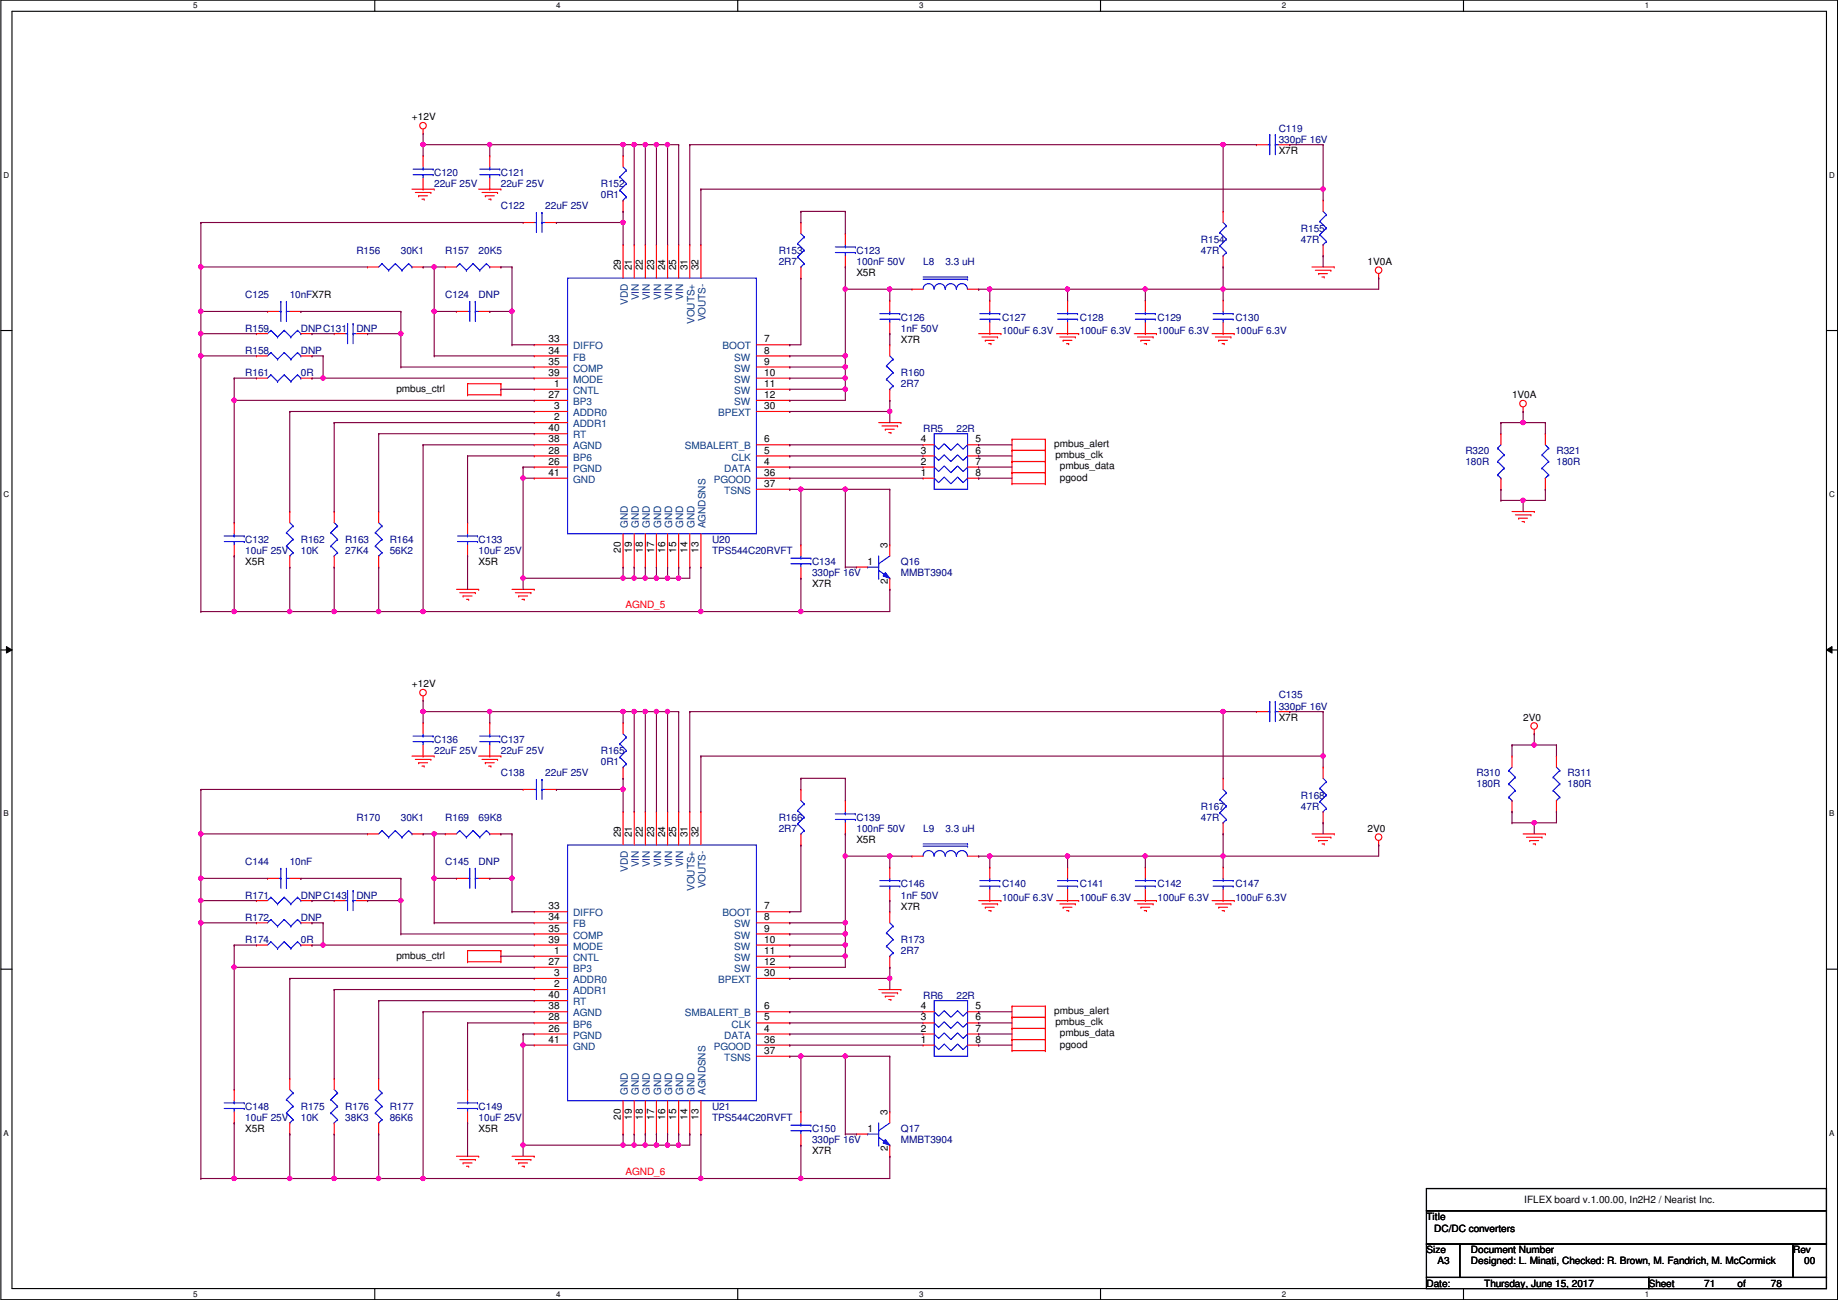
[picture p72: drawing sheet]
<svg xmlns="http://www.w3.org/2000/svg" width="420mm" height="297mm" viewBox="0 0 420 297" stroke-linecap="round" stroke-linejoin="round" font-family="sans-serif">
<defs><g id="words">
<g font-size="2.3">
<text x="94.2" y="27.5">+12V</text>
<text x="292.3" y="35.1">X7R</text>
<text x="141.9" y="61.8" transform="rotate(-90 141.9 61.8)">29</text>
<text x="144.4" y="61.8" transform="rotate(-90 144.4 61.8)">21</text>
<text x="147" y="61.8" transform="rotate(-90 147 61.8)">22</text>
<text x="149.5" y="61.8" transform="rotate(-90 149.5 61.8)">23</text>
<text x="152" y="61.8" transform="rotate(-90 152 61.8)">24</text>
<text x="154.6" y="61.8" transform="rotate(-90 154.6 61.8)">25</text>
<text x="157.1" y="61.8" transform="rotate(-90 157.1 61.8)">31</text>
<text x="159.7" y="61.8" transform="rotate(-90 159.7 61.8)">32</text>
<text x="195.8" y="63.1">X5R</text>
<text x="312.6" y="60.5">1V0A</text>
<text x="125.4" y="78.2">33</text>
<text x="125.4" y="80.8">34</text>
<text x="125.4" y="83.3">35</text>
<text x="174.7" y="78.2">7</text>
<text x="174.7" y="80.8">8</text>
<text x="174.7" y="83.3">9</text>
<text x="205.9" y="78.3">X7R</text>
<text x="90.6" y="89.5">pmbus_ctrl</text>
<text x="125.4" y="85.9">39</text>
<text x="126.7" y="88.4">1</text>
<text x="174.7" y="85.9">10</text>
<text x="174.7" y="88.4">11</text>
<text x="125.4" y="90.9">27</text>
<text x="126.7" y="93.5">3</text>
<text x="174.7" y="90.9">12</text>
<text x="174.7" y="93.5">30</text>
<text x="345.6" y="91">1V0A</text>
<text x="125.4" y="98.6">40</text>
<text x="125.4" y="101.1">38</text>
<text x="126.7" y="96">2</text>
<text x="174.7" y="101.1">6</text>
<text x="210.5" y="101.1">4</text>
<text x="223" y="101.1">5</text>
<text x="125.4" y="103.6">28</text>
<text x="125.4" y="106.2">26</text>
<text x="174.7" y="103.6">5</text>
<text x="174.7" y="106.2">4</text>
<text x="210.5" y="106.2">2</text>
<text x="210.5" y="103.6">3</text>
<text x="223" y="103.6">6</text>
<text x="223" y="106.2">7</text>
<text x="241" y="102.2">pmbus_alert</text>
<text x="241.2" y="104.7">pmbus_clk</text>
<text x="242.3" y="107.3">pmbus_data</text>
<text x="125.4" y="108.7">41</text>
<text x="174.7" y="108.7">36</text>
<text x="174.7" y="111.3">37</text>
<text x="210.5" y="108.7">1</text>
<text x="223" y="108.7">8</text>
<text x="242.3" y="109.8">pgood</text>
<text x="202.8" y="125.3" transform="rotate(-90 202.8 125.3)">3</text>
<text x="56.1" y="129.1">X5R</text>
<text x="109.4" y="129.1">X5R</text>
<text x="141.9" y="126.3" transform="rotate(-90 141.9 126.3)">20</text>
<text x="144.4" y="126.3" transform="rotate(-90 144.4 126.3)">19</text>
<text x="147" y="126.3" transform="rotate(-90 147 126.3)">18</text>
<text x="149.5" y="126.3" transform="rotate(-90 149.5 126.3)">17</text>
<text x="152" y="126.3" transform="rotate(-90 152 126.3)">16</text>
<text x="154.6" y="126.3" transform="rotate(-90 154.6 126.3)">15</text>
<text x="157.1" y="126.3" transform="rotate(-90 157.1 126.3)">14</text>
<text x="159.7" y="126.3" transform="rotate(-90 159.7 126.3)">13</text>
<text x="198.3" y="129.1">1</text>
<text x="185.6" y="134.2">X7R</text>
<text x="203" y="133.4" transform="rotate(-90 203 133.4)">2</text>
<text x="94.2" y="157.1">+12V</text>
<text x="292.3" y="164.7">X7R</text>
<text x="348.2" y="164.7">2V0</text>
<text x="141.9" y="191.3" transform="rotate(-90 141.9 191.3)">29</text>
<text x="144.4" y="191.3" transform="rotate(-90 144.4 191.3)">21</text>
<text x="147" y="191.3" transform="rotate(-90 147 191.3)">22</text>
<text x="149.5" y="191.3" transform="rotate(-90 149.5 191.3)">23</text>
<text x="152" y="191.3" transform="rotate(-90 152 191.3)">24</text>
<text x="154.6" y="191.3" transform="rotate(-90 154.6 191.3)">25</text>
<text x="157.1" y="191.3" transform="rotate(-90 157.1 191.3)">31</text>
<text x="159.7" y="191.3" transform="rotate(-90 159.7 191.3)">32</text>
<text x="312.6" y="190.1">2V0</text>
<text x="195.8" y="192.6">X5R</text>
<text x="125.4" y="207.8">33</text>
<text x="174.7" y="207.8">7</text>
<text x="205.9" y="207.9">X7R</text>
<text x="125.4" y="210.3">34</text>
<text x="125.4" y="212.9">35</text>
<text x="125.4" y="215.4">39</text>
<text x="174.7" y="210.3">8</text>
<text x="174.7" y="212.9">9</text>
<text x="174.7" y="215.4">10</text>
<text x="90.6" y="219">pmbus_ctrl</text>
<text x="125.4" y="220.5">27</text>
<text x="126.7" y="217.9">1</text>
<text x="174.7" y="217.9">11</text>
<text x="174.7" y="220.5">12</text>
<text x="126.7" y="223">3</text>
<text x="126.7" y="225.6">2</text>
<text x="174.7" y="223">30</text>
<text x="125.4" y="228.1">40</text>
<text x="125.4" y="230.6">38</text>
<text x="125.4" y="233.2">28</text>
<text x="174.7" y="230.6">6</text>
<text x="174.7" y="233.2">5</text>
<text x="210.5" y="233.2">3</text>
<text x="210.5" y="230.6">4</text>
<text x="223" y="230.6">5</text>
<text x="223" y="233.2">6</text>
<text x="241" y="231.7">pmbus_alert</text>
<text x="125.4" y="235.7">26</text>
<text x="125.4" y="238.3">41</text>
<text x="174.7" y="235.7">4</text>
<text x="174.7" y="238.3">36</text>
<text x="210.5" y="238.3">1</text>
<text x="210.5" y="235.7">2</text>
<text x="223" y="235.7">7</text>
<text x="223" y="238.3">8</text>
<text x="241.2" y="234.3">pmbus_clk</text>
<text x="242.3" y="236.8">pmbus_data</text>
<text x="242.3" y="239.4">pgood</text>
<text x="174.7" y="240.8">37</text>
<text x="141.9" y="255.8" transform="rotate(-90 141.9 255.8)">20</text>
<text x="144.4" y="255.8" transform="rotate(-90 144.4 255.8)">19</text>
<text x="147" y="255.8" transform="rotate(-90 147 255.8)">18</text>
<text x="149.5" y="255.8" transform="rotate(-90 149.5 255.8)">17</text>
<text x="152" y="255.8" transform="rotate(-90 152 255.8)">16</text>
<text x="154.6" y="255.8" transform="rotate(-90 154.6 255.8)">15</text>
<text x="157.1" y="255.8" transform="rotate(-90 157.1 255.8)">14</text>
<text x="159.7" y="255.8" transform="rotate(-90 159.7 255.8)">13</text>
<text x="202.8" y="254.8" transform="rotate(-90 202.8 254.8)">3</text>
<text x="56.1" y="258.7">X5R</text>
<text x="109.4" y="258.7">X5R</text>
<text x="185.6" y="263.7">X7R</text>
<text x="198.3" y="258.7">1</text>
<text x="203" y="262.9" transform="rotate(-90 203 262.9)">2</text>
<text x="348.4" y="274.9">IFLEX board v.1.00.00, In2H2 / Nearist Inc.</text>
<text x="326.1" y="278.7">Title</text>
<text x="327.9" y="281.5">DC/DC converters</text>
<text x="326.1" y="286.3">Size</text>
<text x="336.2" y="286.3">Document Number</text>
<text x="409.9" y="286.3">Rev</text>
<text x="326.1" y="294">Date:</text>
<text x="328.6" y="288.9">A3</text>
<text x="336.2" y="288.9">Designed: L. Minati, Checked: R. Brown, M. Fandrich, M. McCormick</text>
<text x="339.3" y="294">Thursday, June 15, 2017</text>
<text x="376.9" y="294">Sheet</text>
<text x="389.6" y="294">71</text>
<text x="397.2" y="294">of</text>
<text x="404.8" y="294">78</text>
<text x="412.4" y="288.9">00</text>
</g>
<g font-size="2.3" fill="#000080">
<text x="292.3" y="30.1">C119</text>
<text x="292.3" y="32.6">330pF 16V</text>
<text x="99.3" y="40.2">C120</text>
<text x="114.5" y="40.2">C121</text>
<text x="99.3" y="42.8">22uF 25V</text>
<text x="114.5" y="47.8">C122</text>
<text x="114.5" y="42.8">22uF 25V</text>
<text x="124.7" y="47.8">22uF 25V</text>
<text x="137.4" y="42.8">R152</text>
<text x="137.4" y="45.3">0R1</text>
<text x="297.4" y="52.9">R155</text>
<text x="81.5" y="58">R156</text>
<text x="91.6" y="58">30K1</text>
<text x="101.8" y="58">R157</text>
<text x="109.4" y="58">20K5</text>
<text x="178" y="58">R153</text>
<text x="195.8" y="58">C123</text>
<text x="274.5" y="55.5">R154</text>
<text x="274.5" y="58">47R</text>
<text x="297.4" y="55.5">47R</text>
<text x="178" y="60.5">2R7</text>
<text x="195.8" y="60.5">100nF 50V</text>
<text x="211" y="60.5">L8</text>
<text x="216.1" y="60.5">3.3 uH</text>
<text x="56.1" y="68.2">C125</text>
<text x="66.2" y="68.2">10nFX7R</text>
<text x="101.8" y="68.2">C124</text>
<text x="109.4" y="68.2">DNP</text>
<text x="56.1" y="75.8">R159</text>
<text x="68.8" y="75.8">DNPC131</text>
<text x="81.5" y="75.8">DNP</text>
<text x="205.9" y="73.2">C126</text>
<text x="205.9" y="75.8">1nF 50V</text>
<text x="229.1" y="73.2">C127</text>
<text x="229.1" y="76.3">100uF 6.3V</text>
<text x="246.8" y="73.2">C128</text>
<text x="246.8" y="76.3">100uF 6.3V</text>
<text x="264.6" y="73.2">C129</text>
<text x="264.6" y="76.3">100uF 6.3V</text>
<text x="282.4" y="73.2">C130</text>
<text x="282.4" y="76.3">100uF 6.3V</text>
<text x="56.1" y="80.9">R158</text>
<text x="68.8" y="80.9">DNP</text>
<text x="56.1" y="85.9">R161</text>
<text x="68.8" y="85.9">0R</text>
<text x="205.9" y="85.9">R160</text>
<text x="205.9" y="88.5">2R7</text>
<text x="211" y="98.6">RR5</text>
<text x="218.6" y="98.6">22R</text>
<text x="335" y="103.7">R320</text>
<text x="335" y="106.3">180R</text>
<text x="355.8" y="103.7">R321</text>
<text x="355.8" y="106.3">180R</text>
<text x="56.1" y="124">C132</text>
<text x="68.8" y="124">R162</text>
<text x="78.9" y="124">R163</text>
<text x="89.1" y="124">R164</text>
<text x="109.4" y="124">C133</text>
<text x="162.8" y="124">U20</text>
<text x="56.1" y="126.6">10uF 25V</text>
<text x="68.8" y="126.6">10K</text>
<text x="78.9" y="126.6">27K4</text>
<text x="89.1" y="126.6">56K2</text>
<text x="109.4" y="126.6">10uF 25V</text>
<text x="162.8" y="126.6">TPS544C20RVFT</text>
<text x="185.6" y="129.1">C134</text>
<text x="185.6" y="131.7">330pF 16V</text>
<text x="205.9" y="129.1">Q16</text>
<text x="205.9" y="131.7">MMBT3904</text>
<text x="292.3" y="159.6">C135</text>
<text x="292.3" y="162.1">330pF 16V</text>
<text x="99.3" y="169.8">C136</text>
<text x="99.3" y="172.3">22uF 25V</text>
<text x="114.5" y="169.8">C137</text>
<text x="114.5" y="172.3">22uF 25V</text>
<text x="137.4" y="172.3">R165</text>
<text x="114.5" y="177.4">C138</text>
<text x="124.7" y="177.4">22uF 25V</text>
<text x="137.4" y="174.8">0R1</text>
<text x="337.5" y="177.4">R310</text>
<text x="337.5" y="179.9">180R</text>
<text x="358.3" y="177.4">R311</text>
<text x="358.3" y="179.9">180R</text>
<text x="274.5" y="185">R167</text>
<text x="297.4" y="182.5">R168</text>
<text x="297.4" y="185">47R</text>
<text x="81.5" y="187.5">R170</text>
<text x="91.6" y="187.5">30K1</text>
<text x="101.8" y="187.5">R169</text>
<text x="109.4" y="187.5">69K8</text>
<text x="178" y="187.5">R166</text>
<text x="178" y="190.1">2R7</text>
<text x="195.8" y="187.5">C139</text>
<text x="195.8" y="190.1">100nF 50V</text>
<text x="211" y="190.1">L9</text>
<text x="216.1" y="190.1">3.3 uH</text>
<text x="274.5" y="187.5">47R</text>
<text x="56.1" y="197.7">C144</text>
<text x="66.2" y="197.7">10nF</text>
<text x="101.8" y="197.7">C145</text>
<text x="109.4" y="197.7">DNP</text>
<text x="205.9" y="202.8">C146</text>
<text x="229.1" y="202.8">C140</text>
<text x="246.8" y="202.8">C141</text>
<text x="264.6" y="202.8">C142</text>
<text x="282.4" y="202.8">C147</text>
<text x="56.1" y="205.3">R171</text>
<text x="68.8" y="205.3">DNPC143</text>
<text x="81.5" y="205.3">DNP</text>
<text x="205.9" y="205.3">1nF 50V</text>
<text x="229.1" y="205.8">100uF 6.3V</text>
<text x="246.8" y="205.8">100uF 6.3V</text>
<text x="264.6" y="205.8">100uF 6.3V</text>
<text x="282.4" y="205.8">100uF 6.3V</text>
<text x="56.1" y="215.5">R174</text>
<text x="56.1" y="210.4">R172</text>
<text x="68.8" y="215.5">0R</text>
<text x="68.8" y="210.4">DNP</text>
<text x="205.9" y="215.5">R173</text>
<text x="205.9" y="218">2R7</text>
<text x="211" y="228.2">RR6</text>
<text x="218.6" y="228.2">22R</text>
<text x="56.1" y="253.6">C148</text>
<text x="56.1" y="256.1">10uF 25V</text>
<text x="68.8" y="253.6">R175</text>
<text x="68.8" y="256.1">10K</text>
<text x="78.9" y="253.6">R176</text>
<text x="78.9" y="256.1">38K3</text>
<text x="89.1" y="253.6">R177</text>
<text x="89.1" y="256.1">86K6</text>
<text x="109.4" y="253.6">C149</text>
<text x="109.4" y="256.1">10uF 25V</text>
<text x="162.8" y="256.1">TPS544C20RVFT</text>
<text x="162.8" y="253.6">U21</text>
<text x="185.6" y="258.7">C150</text>
<text x="185.6" y="261.2">330pF 16V</text>
<text x="205.9" y="258.7">Q17</text>
<text x="205.9" y="261.2">MMBT3904</text>
</g>
<g font-size="2.3" fill="#004080">
<text x="143.5" y="69.6" transform="rotate(-90 143.5 69.6)">VDD</text>
<text x="146" y="68.6" transform="rotate(-90 146 68.6)">VIN</text>
<text x="148.6" y="68.6" transform="rotate(-90 148.6 68.6)">VIN</text>
<text x="151.1" y="68.6" transform="rotate(-90 151.1 68.6)">VIN</text>
<text x="153.7" y="68.6" transform="rotate(-90 153.7 68.6)">VIN</text>
<text x="156.2" y="68.6" transform="rotate(-90 156.2 68.6)">VIN</text>
<text x="158.7" y="74" transform="rotate(-90 158.7 74)">VOUTS+</text>
<text x="161.3" y="73.4" transform="rotate(-90 161.3 73.4)">VOUTS-</text>
<text x="131" y="79.8">DIFFO</text>
<text x="131" y="82.4">FB</text>
<text x="165.2" y="79.8">BOOT</text>
<text x="167.8" y="82.4">SW</text>
<text x="131" y="84.9">COMP</text>
<text x="131" y="87.5">MODE</text>
<text x="167.8" y="84.9">SW</text>
<text x="167.8" y="87.5">SW</text>
<text x="131" y="90">CNTL</text>
<text x="131" y="92.5">BP3</text>
<text x="131" y="95.1">ADDR0</text>
<text x="164.2" y="95.1">BPEXT</text>
<text x="167.8" y="90">SW</text>
<text x="167.8" y="92.5">SW</text>
<text x="131" y="97.6">ADDR1</text>
<text x="131" y="100.2">RT</text>
<text x="131" y="102.7">AGND</text>
<text x="131" y="105.2">BP6</text>
<text x="131" y="107.8">PGND</text>
<text x="156.5" y="102.7">SMBALERT_B</text>
<text x="165.6" y="107.8">DATA</text>
<text x="167.2" y="105.2">CLK</text>
<text x="131" y="110.3">GND</text>
<text x="163.1" y="110.3">PGOOD</text>
<text x="165.6" y="112.9">TSNS</text>
<text x="143.5" y="120.7" transform="rotate(-90 143.5 120.7)">GND</text>
<text x="146" y="120.7" transform="rotate(-90 146 120.7)">GND</text>
<text x="148.6" y="120.7" transform="rotate(-90 148.6 120.7)">GND</text>
<text x="151.1" y="120.7" transform="rotate(-90 151.1 120.7)">GND</text>
<text x="153.7" y="120.7" transform="rotate(-90 153.7 120.7)">GND</text>
<text x="156.2" y="120.7" transform="rotate(-90 156.2 120.7)">GND</text>
<text x="158.7" y="120.7" transform="rotate(-90 158.7 120.7)">GND</text>
<text x="161.3" y="120.7" transform="rotate(-90 161.3 120.7)">AGNDSNS</text>
<text x="143.5" y="199.2" transform="rotate(-90 143.5 199.2)">VDD</text>
<text x="146" y="198.2" transform="rotate(-90 146 198.2)">VIN</text>
<text x="148.6" y="198.2" transform="rotate(-90 148.6 198.2)">VIN</text>
<text x="151.1" y="198.2" transform="rotate(-90 151.1 198.2)">VIN</text>
<text x="153.7" y="198.2" transform="rotate(-90 153.7 198.2)">VIN</text>
<text x="156.2" y="198.2" transform="rotate(-90 156.2 198.2)">VIN</text>
<text x="158.7" y="203.6" transform="rotate(-90 158.7 203.6)">VOUTS+</text>
<text x="161.3" y="203" transform="rotate(-90 161.3 203)">VOUTS-</text>
<text x="131" y="209.4">DIFFO</text>
<text x="165.2" y="209.4">BOOT</text>
<text x="131" y="211.9">FB</text>
<text x="131" y="214.5">COMP</text>
<text x="167.8" y="211.9">SW</text>
<text x="167.8" y="214.5">SW</text>
<text x="131" y="217">MODE</text>
<text x="131" y="219.5">CNTL</text>
<text x="167.8" y="217">SW</text>
<text x="167.8" y="219.5">SW</text>
<text x="131" y="222.1">BP3</text>
<text x="131" y="224.6">ADDR0</text>
<text x="131" y="227.2">ADDR1</text>
<text x="164.2" y="224.6">BPEXT</text>
<text x="167.8" y="222.1">SW</text>
<text x="131" y="229.7">RT</text>
<text x="131" y="232.2">AGND</text>
<text x="156.5" y="232.2">SMBALERT_B</text>
<text x="131" y="234.8">BP6</text>
<text x="131" y="237.3">PGND</text>
<text x="131" y="239.9">GND</text>
<text x="163.1" y="239.9">PGOOD</text>
<text x="165.6" y="237.3">DATA</text>
<text x="167.2" y="234.8">CLK</text>
<text x="165.6" y="242.4">TSNS</text>
<text x="143.5" y="250.2" transform="rotate(-90 143.5 250.2)">GND</text>
<text x="146" y="250.2" transform="rotate(-90 146 250.2)">GND</text>
<text x="148.6" y="250.2" transform="rotate(-90 148.6 250.2)">GND</text>
<text x="151.1" y="250.2" transform="rotate(-90 151.1 250.2)">GND</text>
<text x="153.7" y="250.2" transform="rotate(-90 153.7 250.2)">GND</text>
<text x="156.2" y="250.2" transform="rotate(-90 156.2 250.2)">GND</text>
<text x="158.7" y="250.2" transform="rotate(-90 158.7 250.2)">GND</text>
<text x="161.3" y="250.2" transform="rotate(-90 161.3 250.2)">AGNDSNS</text>
</g>
<g font-size="2.3" fill="#f00">
<text x="142.9" y="139">AGND_5</text>
<text x="142.9" y="268.6">AGND_6</text>
</g>
<g font-size="1.8">
<text x="44.2" y="1.9">5</text>
<text x="127.1" y="1.9">4</text>
<text x="210.1" y="1.9">3</text>
<text x="293" y="1.9">2</text>
<text x="376" y="1.9">1</text>
<text x=".8" y="40.6">D</text>
<text x="418.2" y="40.6">D</text>
<text x=".8" y="113.6">C</text>
<text x="418.2" y="113.6">C</text>
<text x=".8" y="186.6">B</text>
<text x="418.2" y="186.6">B</text>
<text x=".8" y="259.5">A</text>
<text x="418.2" y="259.5">A</text>
<text x="44.2" y="296.3">5</text>
<text x="127.1" y="296.3">4</text>
<text x="210.1" y="296.3">3</text>
<text x="293" y="296.3">2</text>
<text x="376" y="296.3">1</text>
</g>
</g></defs>
<path d="M.2 0h419.9v297h-419.9zM2.7 2.6h414.8v291.8h-414.8z" fill="none" stroke="#000" stroke-width=".25"/>
<g fill="#fff">
<path d="M44.2 .3h1v2h-1z"/>
<path d="M44.2 294.7h1v2h-1z"/>
</g>
<path d="M85.7 0v2.6M85.7 294.4v2.6" fill="none" stroke="#000" stroke-width=".25"/>
<g fill="#fff">
<path d="M127.1 .3h1v2h-1z"/>
<path d="M127.1 294.7h1v2h-1z"/>
</g>
<path d="M168.6 0v2.6M168.6 294.4v2.6" fill="none" stroke="#000" stroke-width=".25"/>
<g fill="#fff">
<path d="M210.1 .3h1v2h-1z"/>
<path d="M210.1 294.7h1v2h-1z"/>
</g>
<path d="M251.6 0v2.6M251.6 294.4v2.6" fill="none" stroke="#000" stroke-width=".25"/>
<g fill="#fff">
<path d="M293 .3h1v2h-1z"/>
<path d="M293 294.7h1v2h-1z"/>
</g>
<path d="M334.5 0v2.6M334.5 294.4v2.6" fill="none" stroke="#000" stroke-width=".25"/>
<g fill="#fff">
<path d="M376 .3h1v2h-1z"/>
<path d="M376 294.7h1v2h-1z"/>
<path d="M.8 39h1.3v2h-1.3z"/>
<path d="M418.2 39h1.2v2h-1.2z"/>
<path d="M.8 112h1.3v2h-1.3z"/>
<path d="M418.2 112h1.2v2h-1.2z"/>
</g>
<path d="M.2 75.5h2.5M417.5 75.5h2.6" fill="none" stroke="#000" stroke-width=".25"/>
<g fill="#fff">
<path d="M.8 185h1.2v1.9h-1.2z"/>
<path d="M418.2 185h1.1v1.9h-1.1z"/>
</g>
<path d="M.2 148.5h2.5M417.5 148.5h2.6" fill="none" stroke="#000" stroke-width=".25"/>
<path d="M1.5 147.7l1.2 .8-1.2 .7zM417.5 148.5l1.3-.8v1.5z" fill="#000"/>
<path d="M1.5 147.7l1.2 .8-1.2 .7zM417.5 148.5l1.3-.8v1.5z" fill="none" stroke="#000" stroke-width=".23"/>
<g fill="#fff">
<path d="M.8 257.9h1.2v2h-1.2z"/>
<path d="M418.2 257.9h1.1v2h-1.1z"/>
</g>
<path d="M.2 221.4h2.5M417.5 221.4h2.6M326.1 271.6h91.4v5h-91.4zM326.1 276.6h91.4v7.7h-91.4zM326.1 284.3h7.6v7.6h-7.6zM326.1 291.9h50.8v2.5h-50.8zM333.7 284.3h76.2v7.6h-76.2zM376.9 291.9h40.6v2.5h-40.6zM409.9 284.3h7.6v7.6h-7.6z" fill="none" stroke="#000" stroke-width=".25"/>
<g fill="none" stroke="#f00" stroke-width=".25">
<path d="M96.7 30.5h.1M96.7 29.5v1M94.2 43.2h5.1M94.9 44h3.6M95.7 44.7h.1M95.7 44.7h2M96.5 45.5h.5M97 45.5h.1M98.5 44h.1M99.3 43.2h.1M109.4 43.2h5.1M110.2 44h3.5"/>
<path d="M110.9 44.7h.1M110.9 44.7h2.1M111.7 45.5h.5M112.2 45.5h.1M113.7 44h.1M114.5 43.2h.1M279.6 48.3h.1M279.6 48.3v2.5M279.6 58.5v2.5M58.6 76.2h.1M58.6 76.2h2.6M68.8 76.2h2.5"/>
<path d="M71.3 76.2h.1M76.4 76.2h.1M76.4 76.2h2.5M81.5 76.2h2.5M84 76.2h.1M208.5 66.1h.1M208.5 66.1h2.5M221.2 66.1h2.5M223.7 66.1h.1M223.7 76.2h5.1M224.5 77h3.5M225.2 77.8h.1"/>
<path d="M225.2 77.8h2.1M226 78.5h.5M226.5 78.5h.1M228 77h.1M228.8 76.2h.1M241.5 76.2h5.1M242.3 77h3.5M243 77.8h.1M243 77.8h2.1M243.8 78.5h.5M244.3 78.5h.1M245.8 77h.1"/>
<path d="M246.6 76.2h.1M259.3 76.2h5.1M260 77h3.6M260.8 77.8h.1M260.8 77.8h2M261.6 78.5h.5M261.8 68.6h.1M261.8 76.2h.1M261.8 68.6v2.6M261.8 73.7v2.5M262.1 78.5h.1M263.6 77h.1"/>
<path d="M264.4 76.2h.1M277.1 76.2h5M277.8 77h3.6M278.6 77.8h.1M278.6 77.8h2M279.3 78.5h.6M279.6 61h.1M279.6 68.6h.1M279.6 76.2h.1M279.6 68.6v2.6M279.6 73.7v2.5M279.9 78.5h.1"/>
<path d="M281.4 77h.1M282.1 76.2h.1M299.9 61h5.1M300.7 61.8h3.5M301.4 62.5h.1M301.4 62.5h2.1M302.2 63.3h.5M302.7 63.3h.1M304.2 61.8h.1M305 61h.1M315.2 63.5h.1M315.2 62.5v1"/>
<path d="M58.6 86.4h.1M58.6 86.4h2.6M68.8 86.4h2.5M71.3 86.4h.1M106.9 90.2h.1M106.9 87.7h.1M106.9 87.7h7.6M106.9 90.2h7.6M106.9 87.7v2.5M114.5 87.7h.1M114.5 90.2h.1M114.5 87.7v2.5"/>
<path d="M200.9 96.6h5M201.6 97.3h3.6M202.4 98.1h.1M202.4 98.1h2M203.1 98.8h.6M203.7 98.8h.1M205.2 97.3h.1M205.9 96.6h.1M348.2 94h.1M348.2 93v1M53.5 119.4h.1M53.5 119.4v2.6"/>
<path d="M231.3 102.9h.1M231.3 105.5h.1M231.3 108h.1M231.3 110.5h.1M231.3 100.4h.1M231.3 102.9h7.7M231.3 100.4v10.1M231.3 105.5h7.7M231.3 108h7.7M231.3 110.5h7.7M231.3 100.4h7.7M239 105.5h.1"/>
<path d="M239 102.9h.1M239 110.5h.1M239 108h.1M239 100.4h.1M239 100.4v10.1M345.6 116.9h5.1M346.4 117.6h3.6M347.2 118.4h.1M347.2 118.4h2M347.9 119.2h.5M348.4 119.2h.1M350 117.6h.1"/>
<path d="M350.7 116.9h.1M53.5 127h.1M53.5 124.5v2.5M104.3 134.7h5.1M105.1 135.4h3.6M105.9 136.2h.1M105.9 136.2h2M106.6 136.9h.5M107.1 136.9h.1M108.7 135.4h.1M109.4 134.7h.1M117 134.7h5.1"/>
<path d="M117.8 135.4h3.6M118.6 136.2h.1M118.6 136.2h2M119.3 136.9h.5M119.8 136.9h.1M121.4 135.4h.1M122.1 134.7h.1M183.1 124.5h.1M183.1 132.1h.1M183.1 124.5v2.5M183.1 129.6v2.5M96.7 159v1.1"/>
<path d="M94.2 172.8h5.1M94.9 173.5h3.6M95.7 174.3h.1M95.7 174.3h2M96.5 175h.5M96.7 160.1h.1M97 175h.1M98.5 173.5h.1M99.3 172.8h.1M109.4 172.8h5.1M110.2 173.5h3.5M110.9 174.3h.1"/>
<path d="M110.9 174.3h2.1M111.7 175h.5M112.2 175h.1M113.7 173.5h.1M114.5 172.8h.1M287.2 162.6h.1M287.2 162.6h2.6M292.3 162.6h2.5M294.8 162.6h.1M302.5 175.3h.1M302.5 175.3v2.5M350.7 167.7h.1"/>
<path d="M350.7 166.7v1M84 190.5h.1M84 190.5h2.6M94.2 190.5h2.5M96.7 190.5h.1M203.4 198.2h.1M203.4 198.2v2.5M279.6 198.2h.1M279.6 198.2v2.5M299.9 190.5h5.1M300.7 191.3h3.5M301.4 192.1h.1"/>
<path d="M301.4 192.1h2.1M302.2 192.8h.5M302.5 188h.1M302.5 185.5v2.5M302.7 192.8h.1M304.2 191.3h.1M305 190.5h.1M315.2 193.1h.1M315.2 192.1v1M348.2 190.5h5.1M348.9 191.3h3.6M349.7 192.1h.1"/>
<path d="M349.7 192.1h2M350.5 192.8h.5M351 192.8h.1M352.5 191.3h.1M353.3 190.5h.1M61.2 200.7h.1M61.2 200.7h2.5M66.2 200.7h2.6M68.8 200.7h.1M104.3 200.7h.1M104.3 200.7h2.6M106.9 219.8h.1"/>
<path d="M106.9 217.2h.1M106.9 217.2v2.6M106.9 217.2h7.6M106.9 219.8h7.6M109.4 200.7h2.6M112 200.7h.1M114.5 217.2h.1M114.5 219.8h.1M114.5 217.2v2.6M203.4 205.8h.1M203.4 203.2v2.6M223.7 205.8h5.1"/>
<path d="M224.5 206.5h3.5M225.2 207.3h.1M225.2 207.3h2.1M226 208.1h.5M226.5 208.1h.1M228 206.5h.1M228.8 205.8h.1M241.5 205.8h5.1M242.3 206.5h3.5M243 207.3h.1M243 207.3h2.1M243.8 208.1h.5"/>
<path d="M244.3 208.1h.1M245.8 206.5h.1M246.6 205.8h.1M259.3 205.8h5.1M260 206.5h3.6M260.8 207.3h.1M260.8 207.3h2M261.6 208.1h.5M262.1 208.1h.1M263.6 206.5h.1M264.4 205.8h.1M277.1 205.8h5"/>
<path d="M277.8 206.5h3.6M278.6 207.3h.1M278.6 207.3h2M279.3 208.1h.6M279.6 205.8h.1M279.6 203.2v2.6M279.9 208.1h.1M281.4 206.5h.1M282.1 205.8h.1M200.9 226.1h5M201.6 226.9h3.6M202.4 227.6h.1"/>
<path d="M202.4 227.6h2M203.1 228.4h.6M203.7 228.4h.1M205.2 226.9h.1M205.9 226.1h.1M231.3 232.5h.1M231.3 235h.1M231.3 237.5h.1M231.3 229.9h.1M231.3 229.9v10.2M231.3 232.5h7.7M231.3 235h7.7"/>
<path d="M231.3 237.5h7.7M231.3 229.9h7.7M239 235h.1M239 232.5h.1M239 237.5h.1M239 229.9h.1M239 229.9v10.2M76.4 246.4h.1M76.4 259.1h.1M76.4 246.4v2.6M76.4 256.6v2.5M86.6 246.4h.1"/>
<path d="M86.6 259.1h.1M86.6 246.4v2.6M86.6 256.6v2.5M106.9 249h.1M106.9 256.6h.1M106.9 249v2.5M106.9 254v2.6M231.3 240.1h.1M231.3 240.1h7.7M239 240.1h.1M104.3 264.2h5.1M105.1 265h3.6"/>
<path d="M105.9 265.7h.1M105.9 265.7h2M106.6 266.5h.5M107.1 266.5h.1M108.7 265h.1M109.4 264.2h.1M117 264.2h5.1M117.8 265h3.6M118.6 265.7h.1M118.6 265.7h2M119.3 266.5h.5M119.8 266.5h.1"/>
<path d="M121.4 265h.1M122.1 264.2h.1"/>
<circle cx="96.7" cy="28.7" r=".75"/>
<circle cx="315.1" cy="61.7" r=".75"/>
<circle cx="348.2" cy="92.2" r=".75"/>
<circle cx="96.7" cy="158.3" r=".75"/>
<circle cx="350.7" cy="165.9" r=".75"/>
<circle cx="315.1" cy="191.3" r=".75"/>
</g>
<g fill="none" stroke="#00f" stroke-width=".25">
<path d="M278.8 53.1h.1M278.8 56.2h.1M278.8 53.1l1.6 1.6M278.8 56.2l1.6 1.5M279.6 58.5h.1M279.6 50.8l.8 .8M280.4 51.6h.1M280.4 54.7h.1M280.4 57.7h.1M280.4 51.6l-1.6 1.5M280.4 54.7l-1.6 1.5M280.4 57.7l-.8 .8"/>
<path d="M61.9 75.5h.1M61.9 75.5l-.7 .7M61.9 75.5l1.5 1.5M63.4 77h.1M65 75.5h.1M65 75.5l-1.6 1.5M65 75.5l1.5 1.5M66.5 77h.1M68 75.5h.1M68 75.5l-1.5 1.5M68 75.5l.8 .7M68.8 76.2h.1"/>
<path d="M78.9 76.2h.5M79.4 76.2h.1M79.4 74h.1M79.4 74v4.5M80.7 74h.1M80.7 76.2h.1M80.7 76.2h.8M80.7 74v4.5M211 66.1a1.25 1.25 0 0 1 1.3-1.3 1.25 1.25 0 0 1 1.2 1.3M211 63.8h10.2M211 63.3h10.2M213.6 66.1a1.27 1.27 0 0 1 1.2-1.3 1.27 1.27 0 0 1 1.3 1.3 1.25 1.25 0 0 1 1.2-1.3 1.25 1.25 0 0 1 1.3 1.3"/>
<path d="M218.6 66.1a1.25 1.25 0 0 1 1.3-1.3 1.25 1.25 0 0 1 1.2 1.3M221.2 63.8h.1M221.2 63.3h.1M259.5 72.9h4.6M259.5 71.7h4.6M261.8 71.7h.1M261.8 72.9h.1M261.8 71.2v.5M261.8 72.9v.8M264.1 72.9h.1M264.1 71.7h.1M277.3 72.9h4.6"/>
<path d="M277.3 71.7h4.6M279.6 71.7h.1M279.6 72.9h.1M279.6 71.2v.5M279.6 72.9v.8M281.9 72.9h.1M281.9 71.7h.1M61.9 85.6h.1M61.9 85.6l-.7 .8M61.9 85.6l1.5 1.6M63.4 87.2h.1M65 85.6h.1"/>
<path d="M65 85.6l-1.6 1.6M65 85.6l1.5 1.6M66.5 87.2h.1M68 85.6h.1M68 85.6l-1.5 1.6M68 85.6l.8 .8M68.8 86.4h.1M51.3 123.7h4.5M51.3 122.5h4.5M53.5 122.5h.1M53.5 123.7h.1M53.5 122v.5"/>
<path d="M53.5 123.7v.8M55.8 123.7h.1M55.8 122.5h.1M180.8 128.8h4.6M180.8 127.6h4.6M183.1 127.6h.1M183.1 128.8h.1M183.1 127v.6M183.1 128.8v.8M185.4 128.8h.1M185.4 127.6h.1M289.8 162.6h.5"/>
<path d="M290.3 162.6h.1M290.3 160.3h.1M290.3 160.3v4.6M291.5 160.3h.1M291.5 162.6h.1M291.5 162.6h.8M291.5 160.3v4.6M302.5 177.8l.7 .8M303.2 178.6h.1M303.2 178.6l-1.5 1.5M64.2 198.4h.1M64.2 198.4v4.6"/>
<path d="M65.5 198.4h.1M65.5 198.4v4.6M87.3 189.8h.1M87.3 189.8l-.7 .7M87.3 189.8l1.5 1.5M88.8 191.3h.1M90.4 189.8h.1M90.4 189.8l-1.6 1.5M90.4 189.8l1.5 1.5M91.9 191.3h.1M93.4 189.8h.1M93.4 189.8l-1.5 1.5"/>
<path d="M93.4 189.8l.8 .7M94.2 190.5h.1M107.4 198.4h.1M107.4 198.4v4.6M108.7 198.4h.1M108.7 198.4v4.6M301.7 180.1h.1M301.7 183.2h.1M301.7 180.1l1.5 1.6M301.7 183.2l1.5 1.5M302.5 185.5h.1M303.2 181.7h.1"/>
<path d="M303.2 184.7h.1M303.2 181.7l-1.5 1.5M303.2 184.7l-.7 .8M63.7 200.7h.5M64.2 200.7h.1M65.5 200.7h.1M65.5 200.7h.7M106.9 200.7h.5M107.4 200.7h.1M108.7 200.7h.1M108.7 200.7h.7M201.1 202.5h4.6"/>
<path d="M201.1 201.2h4.6M203.4 201.2h.1M203.4 202.5h.1M203.4 200.7v.5M203.4 202.5v.7M205.7 202.5h.1M205.7 201.2h.1M277.3 202.5h4.6M277.3 201.2h4.6M279.6 201.2h.1M279.6 202.5h.1M279.6 200.7v.5"/>
<path d="M279.6 202.5v.7M281.9 202.5h.1M281.9 201.2h.1M75.6 251.2h.1M75.6 254.3h.1M75.6 251.2l1.6 1.6M75.6 254.3l1.6 1.5M76.4 256.6h.1M76.4 249l.8 .7M77.2 249.7h.1M77.2 252.8h.1M77.2 255.8h.1"/>
<path d="M77.2 249.7l-1.6 1.5M77.2 252.8l-1.6 1.5M77.2 255.8l-.8 .8M85.8 251.2h.1M85.8 254.3h.1M85.8 251.2l1.5 1.6M85.8 254.3l1.5 1.5M86.6 256.6h.1M86.6 249l.7 .7M87.3 249.7h.1M87.3 252.8h.1M87.3 255.8h.1"/>
<path d="M87.3 249.7l-1.5 1.5M87.3 252.8l-1.5 1.5M87.3 255.8l-.7 .8M104.6 253.3h4.6M104.6 252h4.6M106.9 252h.1M106.9 253.3h.1M106.9 251.5v.5M106.9 253.3v.7M109.2 253.3h.1M109.2 252h.1M198.3 259.1h.1"/>
<path d="M198.3 259.1h2.6M200.9 258.4h.1M200.9 259.9l2.5 1.8M200.9 256.6v5.1M203.4 256.6l-2.5 1.8M200.9 261.7h.1M203.4 261.7h.1"/>
</g>
<path d="M202.4 260.4l1 1.3-1.5-.5z" fill="#00f"/>
<g fill="none" stroke="#00f" stroke-width=".25">
<path d="M94.4 39.9h4.6M94.4 38.7h4.6M96.7 38.7h.1M96.7 39.9h.1M96.7 38.1v.6M96.7 39.9v.8M99 39.9h.1M99 38.7h.1M142.4 38.1l.8 .8M143.2 38.9h.1M143.2 38.9l-1.5 1.5M289.8 33.1h.5"/>
<path d="M290.3 33.1h.1M290.3 30.8h.1M290.3 30.8v4.5M291.5 30.8h.1M291.5 33.1h.1M291.5 33.1h.8M291.5 30.8v4.5M122.1 50.8h.5M122.6 50.8h.1M122.6 48.6h.1M122.6 48.6v4.5M123.9 48.6h.1"/>
<path d="M123.9 50.8h.1M123.9 48.6v4.5M123.9 50.8h.8M141.7 40.4h.1M141.7 43.5h.1M141.7 40.4l1.5 1.6M141.7 43.5l1.5 1.5M142.4 45.8h.1M143.2 42h.1M143.2 45h.1M143.2 42l-1.5 1.5M143.2 45l-.8 .8"/>
<path d="M182.3 55.7h.1M182.3 58.7h.1M182.3 55.7l1.5 1.5M182.3 58.7l1.5 1.5M183.1 53.4l.7 .7M183.8 54.1h.1M183.8 57.2h.1M183.8 54.1l-1.5 1.6M183.8 57.2l-1.5 1.5M301.7 50.6h.1M301.7 53.6h.1M301.7 50.6l1.5 1.5"/>
<path d="M301.7 53.6l1.5 1.6M302.5 55.9h.1M302.5 48.3l.7 .8M303.2 49.1h.1M303.2 52.1h.1M303.2 55.2h.1M303.2 49.1l-1.5 1.5M303.2 52.1l-1.5 1.5M303.2 55.2l-.7 .7M63.7 71.2h.5M64.2 71.2h.1M64.2 68.9h.1"/>
<path d="M64.2 68.9v4.5M65.5 68.9h.1M65.5 71.2h.1M65.5 71.2h.7M65.5 68.9v4.5M87.3 60.2h.1M87.3 60.2l-.7 .8M87.3 60.2l1.5 1.6M88.8 61.8h.1M90.4 60.2h.1M90.4 60.2l-1.6 1.6M90.4 60.2l1.5 1.6"/>
<path d="M91.9 61.8h.1M93.4 60.2h.1M93.4 60.2l-1.5 1.6M93.4 60.2l.8 .8M94.2 61h.1M105.1 60.2h.1M105.1 60.2l-.8 .8M105.1 60.2l1.5 1.6M106.6 61.8h.1M108.2 60.2h.1M108.2 60.2l-1.6 1.6M108.2 60.2l1.5 1.6"/>
<path d="M109.7 61.8h.1M111.2 60.2h.1M111.2 60.2l-1.5 1.6M111.2 60.2l.8 .8M112 61h.1M129.7 63.5h43.2v58.5h-43.2zM183.1 61h.1M183.8 60.2h.1M183.8 60.2l-.7 .8M201.1 72.9h4.6M201.1 71.7h4.6M203.4 71.7h.1"/>
<path d="M203.4 72.9h.1M203.4 71.2v.5M203.4 72.9v.8M205.7 72.9h.1M205.7 71.7h.1M224 72.9h4.5M224 71.7h4.5M226.3 71.7h.1M226.3 72.9h.1M226.3 71.2v.5M226.3 72.9v.8M228.5 72.9h.1"/>
<path d="M228.5 71.7h.1M241.8 72.9h4.5M241.8 71.7h4.5M244 71.7h.1M244 72.9h.1M244 71.2v.5M244 72.9v.8M246.3 72.9h.1M246.3 71.7h.1M61.9 80.6h.1M61.9 80.6l-.7 .7M61.9 80.6l1.5 1.5"/>
<path d="M63.4 82.1h.1M65 80.6h.1M65 80.6l-1.6 1.5M65 80.6l1.5 1.5M66.5 82.1h.1M68 80.6h.1M68 80.6l-1.5 1.5M68 80.6l.8 .7M68.8 81.3h.1M202.6 83.6h.1M202.6 86.7h.1M202.6 83.6l1.6 1.5"/>
<path d="M202.6 86.7l1.6 1.5M203.4 88.9h.1M203.4 81.3l.8 .8M204.2 82.1h.1M204.2 85.1h.1M204.2 88.2h.1M204.2 82.1l-1.6 1.5M204.2 85.1l-1.6 1.6M204.2 88.2l-.8 .7M66.2 119.4l.8 .8M76.4 119.4l.8 .8M86.6 119.4l.7 .8"/>
<path d="M342.3 102.4h.1M342.3 105.5h.1M342.3 108.5h.1M342.3 102.4l1.6 1.5M342.3 105.5l1.6 1.5M342.3 108.5l.8 .8M343.1 109.3h.1M343.1 101.6l-.8 .8M343.9 103.9h.1M343.9 107h.1M343.9 103.9l-1.6 1.6M343.9 107l-1.6 1.5"/>
<path d="M65.5 121.7h.1M65.5 124.8h.1M65.5 121.7l1.5 1.5M65.5 124.8l1.5 1.5M66.2 127h.1M67 120.2h.1M67 123.2h.1M67 126.3h.1M67 120.2l-1.5 1.5M67 123.2l-1.5 1.6M67 126.3l-.8 .7M75.6 121.7h.1"/>
<path d="M75.6 124.8h.1M75.6 121.7l1.6 1.5M75.6 124.8l1.6 1.5M76.4 127h.1M77.2 120.2h.1M77.2 123.2h.1M77.2 126.3h.1M77.2 120.2l-1.6 1.5M77.2 123.2l-1.6 1.6M77.2 126.3l-.8 .7M85.8 121.7h.1M85.8 124.8h.1"/>
<path d="M85.8 121.7l1.5 1.5M85.8 124.8l1.5 1.5M86.6 127h.1M87.3 120.2h.1M87.3 123.2h.1M87.3 126.3h.1M87.3 120.2l-1.5 1.5M87.3 123.2l-1.5 1.6M87.3 126.3l-.7 .7M104.6 123.7h4.6M104.6 122.5h4.6M106.9 122.5h.1"/>
<path d="M106.9 123.7h.1M106.9 122v.5M106.9 123.7v.8M109.2 123.7h.1M109.2 122.5h.1M198.3 129.6h.1M198.3 129.6h2.6M200.9 128.8h.1M200.9 132.1h.1M200.9 130.3l2.5 1.8M200.9 127v5.1M203.4 132.1h.1"/>
<path d="M203.4 127l-2.5 1.8M94.4 169.5h4.6M94.4 168.2h4.6M96.7 168.2h.1M96.7 169.5h.1M96.7 167.7v.5M96.7 169.5v.7M99 169.5h.1M99 168.2h.1M109.7 169.5h4.5M109.7 168.2h4.5M112 168.2h.1"/>
<path d="M112 169.5h.1M112 167.7v.5M112 169.5v.7M114.2 169.5h.1M114.2 168.2h.1M122.6 178.1h.1M122.6 178.1v4.6M123.9 178.1h.1M123.9 178.1v4.6M344.9 176.1h.1M344.9 179.1h.1M344.9 176.1l1.5 1.5"/>
<path d="M344.9 179.1l1.5 1.5M345.6 175.3l-.7 .8M346.4 177.6h.1M346.4 177.6l-1.5 1.5M355 177.6h.1M355 177.6l1.6 1.5M355.8 175.3l.8 .8M356.6 176.1h.1M356.6 179.1h.1M356.6 176.1l-1.6 1.5M356.6 179.1l-1.6 1.5M105.1 189.8h.1"/>
<path d="M105.1 189.8l-.8 .7M105.1 189.8l1.5 1.5M106.6 191.3h.1M108.2 189.8h.1M108.2 189.8l-1.6 1.5M108.2 189.8l1.5 1.5M109.7 191.3h.1M111.2 189.8h.1M111.2 189.8l-1.5 1.5M111.2 189.8l.8 .7M112 190.5h.1M122.1 180.4h.5"/>
<path d="M122.6 180.4h.1M123.9 180.4h.1M123.9 180.4h.8M129.7 193.1h43.2v58.4h-43.2zM182.3 185.2h.1M182.3 188.3h.1M182.3 185.2l1.5 1.5M182.3 188.3l1.5 1.5M183.1 190.5h.1M183.1 182.9l.7 .8M183.8 183.7h.1M183.8 186.7h.1"/>
<path d="M183.8 189.8h.1M183.8 183.7l-1.5 1.5M183.8 186.7l-1.5 1.6M183.8 189.8l-.7 .7M191 187.2h4.5M191 186h4.5M193.2 186h.1M193.2 187.2h.1M193.2 185.5v.5M193.2 187.2v.8M195.5 187.2h.1M195.5 186h.1"/>
<path d="M211 195.6a1.25 1.25 0 0 1 1.3-1.2 1.25 1.25 0 0 1 1.2 1.2M211 193.3h10.2M211 192.8h10.2M213.6 195.6a1.27 1.27 0 0 1 1.2-1.2 1.27 1.27 0 0 1 1.3 1.2 1.25 1.25 0 0 1 1.2-1.2 1.25 1.25 0 0 1 1.3 1.2M218.6 195.6a1.25 1.25 0 0 1 1.3-1.2 1.25 1.25 0 0 1 1.2 1.2M221.2 193.3h.1M221.2 192.8h.1M278.8 182.7h.1M278.8 185.7h.1M278.8 182.7l1.6 1.5M278.8 185.7l1.6 1.5M279.6 188h.1"/>
<path d="M279.6 180.4l.8 .7M280.4 181.1h.1M280.4 184.2h.1M280.4 187.2h.1M280.4 181.1l-1.6 1.6M280.4 184.2l-1.6 1.5M280.4 187.2l-.8 .8M344.9 182.2h.1M344.9 182.2l.7 .7M345.6 182.9h.1M346.4 180.6h.1M346.4 180.6l-1.5 1.6"/>
<path d="M355 180.6h.1M355 180.6l1.6 1.6M355.8 182.9h.1M356.6 182.2h.1M356.6 182.2l-.8 .7M61.9 215.2h.1M61.9 210.1h.1M61.9 205h.1M61.9 215.2l-.7 .7M61.9 215.2l1.5 1.5M61.9 210.1l-.7 .8M61.9 210.1l1.5 1.5"/>
<path d="M61.9 205l-.7 .8M61.9 205l1.5 1.5M63.4 216.7h.1M63.4 211.6h.1M63.4 206.5h.1M65 215.2h.1M65 210.1h.1M65 205h.1M65 215.2l-1.6 1.5M65 215.2l1.5 1.5M65 210.1l-1.6 1.5M65 210.1l1.5 1.5"/>
<path d="M65 205l-1.6 1.5M65 205l1.5 1.5M66.5 216.7h.1M66.5 211.6h.1M66.5 206.5h.1M68 215.2h.1M68 210.1h.1M68 205h.1M68 215.2l-1.5 1.5M68 215.2l.8 .7M68 210.1l-1.5 1.5M68 210.1l.8 .8"/>
<path d="M68 205l-1.5 1.5M68 205l.8 .8M68.8 215.9h.1M68.8 210.9h.1M68.8 205.8h.1M78.9 205.8h.5M79.4 205.8h.1M79.4 203.5h.1M79.4 203.5v4.6M80.7 203.5h.1M80.7 205.8h.1M80.7 205.8h.8"/>
<path d="M80.7 203.5v4.6M241.8 202.5h4.5M241.8 201.2h4.5M244 201.2h.1M244 202.5h.1M244 200.7v.5M244 202.5v.7M246.3 202.5h.1M246.3 201.2h.1M259.5 202.5h4.6M259.5 201.2h4.6M261.8 201.2h.1"/>
<path d="M261.8 202.5h.1M261.8 200.7v.5M261.8 202.5v.7M264.1 202.5h.1M264.1 201.2h.1M213.6 228.6h7.6v12.7h-7.6zM213.6 238.8l1 1 1.2-1.3 1.6 1.6 1.5-1.6 1.3 1.3 1-1M213.6 236.3l1 1 1.2-1.3 1.6 1.5 1.5-1.5 1.3 1.3 1-1M213.6 233.7l1 1 1.2-1.2 1.6 1.5 1.5-1.5 1.3 1.2 1-1M213.6 231.2l1 1 1.2-1.3 1.6 1.6 1.5-1.6 1.3 1.3 1-1M51.3 253.3h4.5M51.3 252h4.5"/>
<path d="M53.5 252h.1M53.5 253.3h.1M53.5 251.5v.5M53.5 253.3v.7M55.8 253.3h.1M55.8 252h.1M65.5 251.2h.1M65.5 254.3h.1M65.5 251.2l1.5 1.6M65.5 254.3l1.5 1.5M66.2 256.6h.1M66.2 249l.8 .7"/>
<path d="M67 249.7h.1M67 252.8h.1M67 255.8h.1M67 249.7l-1.5 1.5M67 252.8l-1.5 1.5M67 255.8l-.8 .8M202.4 260.4l1 1.3-1.5-.5z"/>
</g>
<g fill="none" stroke="#f00" stroke-width=".25">
<path d="M96.7 35.6h.1M96.7 35.6v2.5M142.4 35.6h.1M142.4 35.6v2.5M287.2 33.1h.1M287.2 33.1h2.6M292.3 33.1h2.5M294.8 33.1h.1M96.7 43.2h.1M96.7 40.7v2.5M119.6 50.8h.1M119.6 50.8h2.5"/>
<path d="M124.7 50.8h2.5M127.2 50.8h.1M142.4 55.9h.1M142.4 48.3h.1M142.4 45.8v2.5M142.4 55.9v7.6M145 55.9h.1M145 55.9v7.6M147.5 55.9h.1M147.5 55.9v7.6M150.1 55.9h.1M150.1 55.9v7.6"/>
<path d="M152.6 55.9h.1M152.6 55.9v7.6M155.1 55.9h.1M155.1 55.9v7.6M157.7 55.9h.1M157.7 55.9v7.6M160.2 55.9h.1M160.2 55.9v7.6M183.1 50.8h.1M183.1 50.8v2.6M302.5 45.8h.1M302.5 58.5h.1"/>
<path d="M302.5 45.8v2.5M302.5 55.9v2.6M61.2 71.2h.1M61.2 71.2h2.5M66.2 71.2h2.6M68.8 71.2h.1M84 61h.1M84 61h2.6M94.2 61h2.5M96.7 61h.1M101.8 61h.1M101.8 61h2.5"/>
<path d="M112 61h2.5M114.5 61h.1M122.1 78.8h.1M122.1 78.8h7.6M172.9 78.8h7.6M180.5 78.8h.1M183.1 63.5h.1M183.1 61v2.5M203.4 68.6h.1M203.4 76.2h.1M203.4 78.8h.1M203.4 68.6v2.6"/>
<path d="M203.4 73.7v2.5M203.4 78.8v2.5M226.3 68.6h.1M226.3 76.2h.1M226.3 68.6v2.6M226.3 73.7v2.5M244 68.6h.1M244 76.2h.1M244 68.6v2.6M244 73.7v2.5M58.6 81.3h.1M58.6 81.3h2.6"/>
<path d="M68.8 81.3h2.5M71.3 81.3h.1M122.1 81.3h.1M122.1 83.9h.1M122.1 86.4h.1M122.1 88.9h.1M122.1 91.5h.1M122.1 94h.1M122.1 96.6h.1M122.1 99.1h.1M122.1 81.3h7.6M122.1 83.9h7.6"/>
<path d="M122.1 86.4h7.6M122.1 88.9h7.6M122.1 91.5h7.6M122.1 94h7.6M122.1 96.6h7.6M122.1 99.1h7.6M172.9 81.3h7.6M172.9 83.9h7.6M172.9 86.4h7.6M172.9 88.9h7.6M172.9 91.5h7.6M172.9 94h7.6"/>
<path d="M180.5 81.3h.1M180.5 83.9h.1M180.5 86.4h.1M180.5 88.9h.1M180.5 91.5h.1M180.5 94h.1M203.4 91.5h.1M203.4 88.9v2.6M343.1 99.1h.1M343.1 99.1v2.5M66.2 116.9h.1M66.2 116.9v2.5"/>
<path d="M76.4 116.9h.1M76.4 116.9v2.5M86.6 116.9h.1M86.6 116.9v2.5M106.9 119.4h.1M106.9 119.4v2.6M122.1 101.6h.1M122.1 104.2h.1M122.1 106.7h.1M122.1 109.3h.1M122.1 101.6h7.6M122.1 104.2h7.6"/>
<path d="M122.1 106.7h7.6M122.1 109.3h7.6M172.9 101.6h7.6M172.9 104.2h7.6M172.9 106.7h7.6M172.9 109.3h7.6M172.9 111.8h7.6M180.5 101.6h.1M180.5 104.2h.1M180.5 106.7h.1M180.5 109.3h.1M180.5 111.8h.1"/>
<path d="M343.1 111.8h.1M343.1 109.3v2.5M66.2 129.6h.1M66.2 127v2.6M76.4 129.6h.1M76.4 127v2.6M86.6 129.6h.1M86.6 127v2.6M106.9 127h.1M106.9 124.5v2.5M142.4 129.6h.1M142.4 122v7.6"/>
<path d="M145 129.6h.1M145 122v7.6M147.5 129.6h.1M147.5 122v7.6M150.1 129.6h.1M150.1 122v7.6M152.6 129.6h.1M152.6 122v7.6M155.1 129.6h.1M155.1 122v7.6M157.7 129.6h.1M157.7 122v7.6"/>
<path d="M160.2 129.6h.1M160.2 122v7.6M96.7 165.1h.1M96.7 172.8h.1M96.7 165.1v2.6M96.7 170.2v2.6M112 165.1h.1M112 172.8h.1M112 165.1v2.6M112 170.2v2.6M279.6 177.8h.1M279.6 177.8v2.6"/>
<path d="M345.6 172.8h.1M345.6 172.8v2.5M355.8 172.8h.1M355.8 172.8v2.5M101.8 190.5h.1M101.8 190.5h2.5M112 190.5h2.5M114.5 190.5h.1M119.6 180.4h.1M119.6 180.4h2.5M124.7 180.4h2.5M127.2 180.4h.1"/>
<path d="M142.4 185.5h.1M142.4 185.5v7.6M145 185.5h.1M145 185.5v7.6M147.5 185.5h.1M147.5 185.5v7.6M150.1 185.5h.1M150.1 185.5v7.6M152.6 185.5h.1M152.6 185.5v7.6M155.1 185.5h.1M155.1 185.5v7.6"/>
<path d="M157.7 185.5h.1M157.7 185.5v7.6M160.2 185.5h.1M160.2 185.5v7.6M183.1 180.4h.1M183.1 193.1h.1M183.1 180.4v2.5M183.1 190.5v2.6M193.2 182.9h.1M193.2 190.5h.1M193.2 182.9v2.6M193.2 188v2.5"/>
<path d="M208.5 195.6h.1M208.5 195.6h2.5M221.2 195.6h2.5M223.7 195.6h.1M244 198.2h.1M244 198.2v2.5M261.8 198.2h.1M261.8 198.2v2.5M279.6 190.5h.1M279.6 188v2.5M345.6 185.5h.1M345.6 182.9v2.6"/>
<path d="M355.8 185.5h.1M355.8 182.9v2.6M58.6 215.9h.1M58.6 210.9h.1M58.6 205.8h.1M58.6 210.9h2.6M58.6 215.9h2.6M58.6 205.8h2.6M68.8 210.9h2.5M68.8 215.9h2.5M68.8 205.8h2.5M71.3 215.9h.1"/>
<path d="M71.3 210.9h.1M71.3 205.8h.1M76.4 205.8h.1M76.4 205.8h2.5M81.5 205.8h2.5M84 205.8h.1M122.1 208.3h.1M122.1 210.9h.1M122.1 213.4h.1M122.1 215.9h.1M122.1 218.5h.1M122.1 208.3h7.6"/>
<path d="M122.1 210.9h7.6M122.1 213.4h7.6M122.1 215.9h7.6M122.1 218.5h7.6M172.9 208.3h7.6M172.9 210.9h7.6M172.9 213.4h7.6M172.9 215.9h7.6M172.9 218.5h7.6M180.5 208.3h.1M180.5 210.9h.1M180.5 213.4h.1"/>
<path d="M180.5 215.9h.1M180.5 218.5h.1M244 205.8h.1M244 203.2v2.6M261.8 205.8h.1M261.8 203.2v2.6M122.1 221h.1M122.1 223.6h.1M122.1 226.1h.1M122.1 228.6h.1M122.1 231.2h.1M122.1 233.7h.1"/>
<path d="M122.1 236.3h.1M122.1 238.8h.1M122.1 221h7.6M122.1 223.6h7.6M122.1 226.1h7.6M122.1 228.6h7.6M122.1 231.2h7.6M122.1 233.7h7.6M122.1 236.3h7.6M122.1 238.8h7.6M172.9 221h7.6M172.9 223.6h7.6"/>
<path d="M172.9 231.2h7.6M172.9 233.7h7.6M172.9 236.3h7.6M172.9 238.8h7.6M180.5 221h.1M180.5 223.6h.1M180.5 231.2h.1M180.5 233.7h.1M180.5 236.3h.1M180.5 238.8h.1M211 238.8h.1M211 236.3h.1"/>
<path d="M211 233.7h.1M211 231.2h.1M211 231.2h2.6M211 233.7h2.6M211 236.3h2.6M211 238.8h2.6M221.2 231.2h2.5M221.2 233.7h2.5M221.2 236.3h2.5M221.2 238.8h2.5M223.7 231.2h.1M223.7 233.7h.1"/>
<path d="M223.7 236.3h.1M223.7 238.8h.1M53.5 249h.1M53.5 256.6h.1M53.5 249v2.5M53.5 254v2.6M66.2 246.4h.1M66.2 259.1h.1M66.2 246.4v2.6M66.2 256.6v2.5M142.4 259.1h.1M142.4 251.5v7.6"/>
<path d="M145 259.1h.1M145 251.5v7.6M147.5 259.1h.1M147.5 251.5v7.6M150.1 259.1h.1M150.1 251.5v7.6M152.6 259.1h.1M152.6 251.5v7.6M155.1 259.1h.1M155.1 251.5v7.6M157.7 259.1h.1M157.7 251.5v7.6"/>
<path d="M160.2 259.1h.1M160.2 251.5v7.6M172.9 241.3h7.6M180.5 241.3h.1M195.8 259.1h.1M195.8 259.1h2.5M203.4 254h.1M203.4 254v2.6M203.4 264.2h.1M203.4 261.7v2.5"/>
</g>
<path d="M202.4 130.9l1 1.2-1.5-.5z" fill="#00f"/>
<g fill="none" stroke="#00f" stroke-width=".25">
<path d="M109.7 39.9h4.5M109.7 38.7h4.5M112 38.7h.1M112 39.9h.1M112 38.1v.6M112 39.9v.8M114.2 39.9h.1M114.2 38.7h.1M191 57.7h4.5M191 56.4h4.5M193.2 56.4h.1M193.2 57.7h.1"/>
<path d="M193.2 55.9v.5M193.2 57.7v.8M195.5 57.7h.1M195.5 56.4h.1M106.9 71.2h.5M107.4 71.2h.1M107.4 68.9h.1M107.4 68.9v4.5M108.7 68.9h.1M108.7 71.2h.1M108.7 71.2h.7M108.7 68.9v4.5"/>
<path d="M213.6 99.1h7.6v12.7h-7.6zM213.6 109.3l1 1 1.2-1.3 1.6 1.5 1.5-1.5 1.3 1.3 1-1M213.6 106.7l1 1 1.2-1.2 1.6 1.5 1.5-1.5 1.3 1.2 1-1M213.6 104.2l1 1 1.2-1.3 1.6 1.6 1.5-1.6 1.3 1.3 1-1M213.6 101.6l1 1.1 1.2-1.3 1.6 1.5 1.5-1.5 1.3 1.3 1-1.1M352.5 103.9h.1M352.5 107h.1M352.5 103.9l1.5 1.6M352.5 107l1.5 1.5M353.3 109.3h.1M353.3 101.6l.7 .8M354 102.4h.1"/>
<path d="M354 105.5h.1M354 108.5h.1M354 102.4l-1.5 1.5M354 105.5l-1.5 1.5M354 108.5l-.7 .8M202.4 130.9l1 1.2-1.5-.5zM141.7 170h.1M141.7 173h.1M141.7 170l1.5 1.5M141.7 173l1.5 1.5M142.4 175.3h.1M142.4 167.7l.8 .7"/>
<path d="M143.2 168.4h.1M143.2 171.5h.1M143.2 174.5h.1M143.2 168.4l-1.5 1.6M143.2 171.5l-1.5 1.5M143.2 174.5l-.8 .8M202.6 213.1h.1M202.6 216.2h.1M202.6 213.1l1.6 1.6M202.6 216.2l1.6 1.5M203.4 218.5h.1M203.4 210.9l.8 .7"/>
<path d="M204.2 211.6h.1M204.2 214.7h.1M204.2 217.7h.1M204.2 211.6l-1.6 1.5M204.2 214.7l-1.6 1.5M204.2 217.7l-.8 .8M224 202.5h4.5M224 201.2h4.5M226.3 201.2h.1M226.3 202.5h.1M226.3 200.7v.5M226.3 202.5v.7"/>
<path d="M228.5 202.5h.1M228.5 201.2h.1M180.8 258.4h4.6M180.8 257.1h4.6M183.1 257.1h.1M183.1 258.4h.1M183.1 256.6v.5M183.1 258.4v.7M185.4 258.4h.1M185.4 257.1h.1"/>
</g>
<g fill="none" stroke="#f00" stroke-width=".25">
<path d="M112 35.6h.1M112 35.6v2.5M112 43.2h.1M112 40.7v2.5M193.2 53.4h.1M193.2 53.4v2.5M193.2 58.5v2.5M104.3 71.2h.1M104.3 71.2h2.6M109.4 71.2h2.6M112 71.2h.1M193.2 61h.1"/>
<path d="M353.3 99.1h.1M353.3 99.1v2.5M211 109.3h.1M211 106.7h.1M211 104.2h.1M211 101.6h.1M211 109.3h2.6M211 106.7h2.6M211 104.2h2.6M211 101.6h2.6M221.2 109.3h2.5M221.2 106.7h2.5"/>
<path d="M221.2 104.2h2.5M221.2 101.6h2.5M223.7 101.6h.1M223.7 104.2h.1M223.7 106.7h.1M223.7 109.3h.1M353.3 111.8h.1M353.3 109.3v2.5M195.8 129.6h.1M195.8 129.6h2.5M203.4 124.5h.1M203.4 134.7h.1"/>
<path d="M203.4 124.5v2.5M203.4 132.1v2.6M142.4 165.1h.1M142.4 177.8h.1M142.4 165.1v2.6M142.4 175.3v2.5M226.3 198.2h.1M226.3 198.2v2.5M203.4 208.3h.1M203.4 208.3v2.6M203.4 218.5v2.5M226.3 205.8h.1"/>
<path d="M226.3 203.2v2.6M203.4 221h.1M183.1 254h.1M183.1 254v2.6M183.1 259.1v2.6M183.1 261.7h.1"/>
</g>
<path d="M302.5 58.5h.1M302.5 58.5v2.5M193.2 66.1h.1M193.2 66.1v15.2M223.7 66.1h.1M223.7 66.1h2.6M279.6 61h.1M279.6 66.1h.1M279.6 66.1h35.6M279.6 61v5.1" fill="none" stroke="#800040" stroke-width=".25"/>
<circle cx="193.2" cy="81.3" r=".49" fill="#f0f"/>
<circle cx="193.2" cy="81.3" r=".49" fill="none" stroke="#f0f" stroke-width=".25"/>
<circle cx="193.2" cy="66.1" r=".49" fill="#f0f"/>
<circle cx="193.2" cy="66.1" r=".49" fill="none" stroke="#f0f" stroke-width=".25"/>
<path d="M279.6 33.1h.1M279.6 33.1v15.2M183.1 111.8h.1M183.1 111.8v12.7" fill="none" stroke="#800040" stroke-width=".25"/>
<circle cx="183.1" cy="111.8" r=".49" fill="#f0f"/>
<circle cx="183.1" cy="111.8" r=".49" fill="none" stroke="#f0f" stroke-width=".25"/>
<path d="M183.1 132.1h.1M183.1 132.1v7.6" fill="none" stroke="#800040" stroke-width=".25"/>
<circle cx="183.1" cy="139.7" r=".49" fill="#f0f"/>
<circle cx="183.1" cy="139.7" r=".49" fill="none" stroke="#f0f" stroke-width=".25"/>
<path d="M180.5 111.8h.1M180.5 111.8h22.9M183.1 111.8h.1M193.2 111.8h.1M193.2 111.8v17.8M160.2 139.7h.1M160.2 139.7h22.9" fill="none" stroke="#800040" stroke-width=".25"/>
<circle cx="193.2" cy="111.8" r=".49" fill="#f0f"/>
<circle cx="193.2" cy="111.8" r=".49" fill="none" stroke="#f0f" stroke-width=".25"/>
<path d="M119.6 109.3h.1M119.6 109.3v22.8M203.4 111.8h.1M203.4 111.8v12.7M183.1 139.7h.1M193.2 129.6h.1M193.2 129.6h2.6M203.4 134.7h.1M203.4 134.7v5h-20.3" fill="none" stroke="#800040" stroke-width=".25"/>
<circle cx="119.6" cy="132.1" r=".49" fill="#f0f"/>
<circle cx="119.6" cy="132.1" r=".49" fill="none" stroke="#f0f" stroke-width=".25"/>
<circle cx="119.6" cy="109.2" r=".49" fill="#f0f"/>
<circle cx="119.6" cy="109.2" r=".49" fill="none" stroke="#f0f" stroke-width=".25"/>
<path d="M119.6 132.1h.1M119.6 132.1v2.6M142.4 129.6h.1M142.4 129.6v2.5h-22.8" fill="none" stroke="#800040" stroke-width=".25"/>
<circle cx="142.4" cy="132.1" r=".49" fill="#f0f"/>
<circle cx="142.4" cy="132.1" r=".49" fill="none" stroke="#f0f" stroke-width=".25"/>
<path d="M119.6 109.3h.1M119.6 109.3h2.5M147.5 129.6h.1M147.5 129.6v2.5" fill="none" stroke="#800040" stroke-width=".25"/>
<circle cx="147.5" cy="132.1" r=".49" fill="#f0f"/>
<circle cx="147.5" cy="132.1" r=".49" fill="none" stroke="#f0f" stroke-width=".25"/>
<path d="M142.4 132.1h.1M142.4 132.1h5.1M145 132.1h.1M145 129.6h.1M145 129.6v2.5" fill="none" stroke="#800040" stroke-width=".25"/>
<circle cx="145" cy="132.1" r=".49" fill="#f0f"/>
<circle cx="145" cy="132.1" r=".49" fill="none" stroke="#f0f" stroke-width=".25"/>
<path d="M150.1 132.1h.1M152.6 129.6h.1M152.6 129.6v2.5h-2.5" fill="none" stroke="#800040" stroke-width=".25"/>
<circle cx="152.6" cy="132.1" r=".49" fill="#f0f"/>
<circle cx="152.6" cy="132.1" r=".49" fill="none" stroke="#f0f" stroke-width=".25"/>
<circle cx="150" cy="132.1" r=".49" fill="#f0f"/>
<circle cx="150" cy="132.1" r=".49" fill="none" stroke="#f0f" stroke-width=".25"/>
<path d="M147.5 132.1h.1M150.1 129.6h.1M150.1 129.6v2.5h-2.6M155.1 132.1h.1M155.1 129.6h.1M155.1 129.6v2.5M157.7 129.6h.1M157.7 129.6v2.5h-2.6" fill="none" stroke="#800040" stroke-width=".25"/>
<circle cx="155.1" cy="132.1" r=".49" fill="#f0f"/>
<circle cx="155.1" cy="132.1" r=".49" fill="none" stroke="#f0f" stroke-width=".25"/>
<g fill="none" stroke="#800040" stroke-width=".25">
<path d="M86.6 99.1h.1M86.6 99.1h35.5M86.6 99.1v17.8M106.9 104.2h.1M106.9 104.2v15.2M106.9 104.2h15.2M119.6 106.7h.1M119.6 106.7v2.6M119.6 106.7h2.5M76.4 139.7h.1M76.4 139.7h10.2M106.9 127h.1"/>
<path d="M106.9 127v7.7M152.6 132.1h.1M152.6 132.1h2.5"/>
</g>
<circle cx="86.5" cy="139.7" r=".49" fill="#f0f"/>
<circle cx="86.5" cy="139.7" r=".49" fill="none" stroke="#f0f" stroke-width=".25"/>
<g fill="none" stroke="#800040" stroke-width=".25">
<path d="M96.7 101.6h.1M96.7 101.6h25.4M66.2 129.6h.1M66.2 139.7h.1M66.2 129.6v10.1M76.4 129.6h.1M76.4 129.6v10.1h-10.2M86.6 129.6h.1M86.6 139.7h.1M86.6 129.6v10.1M86.6 139.7h10.1M160.2 129.6h.1"/>
<path d="M160.2 129.6v10.1"/>
</g>
<circle cx="76.4" cy="139.7" r=".49" fill="#f0f"/>
<circle cx="76.4" cy="139.7" r=".49" fill="none" stroke="#f0f" stroke-width=".25"/>
<path d="M76.4 96.6h.1M76.4 96.6h45.7M76.4 96.6v20.3M96.7 139.7h.1M96.7 139.7h63.5" fill="none" stroke="#800040" stroke-width=".25"/>
<circle cx="160.2" cy="139.7" r=".49" fill="#f0f"/>
<circle cx="160.2" cy="139.7" r=".49" fill="none" stroke="#f0f" stroke-width=".25"/>
<circle cx="96.7" cy="139.7" r=".49" fill="#f0f"/>
<circle cx="96.7" cy="139.7" r=".49" fill="none" stroke="#f0f" stroke-width=".25"/>
<path d="M45.9 76.2h.1M45.9 76.2v5.1M66.2 94h.1M66.2 94h55.9M66.2 94v22.9M96.7 101.6h.1M96.7 101.6v38.1M53.5 127h.1M53.5 127v12.7" fill="none" stroke="#800040" stroke-width=".25"/>
<circle cx="45.9" cy="81.3" r=".49" fill="#f0f"/>
<circle cx="45.9" cy="81.3" r=".49" fill="none" stroke="#f0f" stroke-width=".25"/>
<circle cx="45.9" cy="76.2" r=".49" fill="#f0f"/>
<circle cx="45.9" cy="76.2" r=".49" fill="none" stroke="#f0f" stroke-width=".25"/>
<path d="M53.5 91.5h.1M53.5 91.5v27.9M53.5 139.7h.1M53.5 139.7h12.7" fill="none" stroke="#800040" stroke-width=".25"/>
<circle cx="66.2" cy="139.7" r=".49" fill="#f0f"/>
<circle cx="66.2" cy="139.7" r=".49" fill="none" stroke="#f0f" stroke-width=".25"/>
<circle cx="53.5" cy="139.7" r=".49" fill="#f0f"/>
<circle cx="53.5" cy="139.7" r=".49" fill="none" stroke="#f0f" stroke-width=".25"/>
<path d="M45.9 76.2h.1M45.9 76.2h12.7M71.3 76.2h.1M71.3 76.2h5.1M84 76.2h.1M84 76.2h7.6M73.9 81.3h.1M73.9 86.4h.1M73.9 81.3v5.1M73.9 86.4h48.2M45.9 139.7h.1M45.9 139.7h7.6" fill="none" stroke="#800040" stroke-width=".25"/>
<circle cx="73.8" cy="86.4" r=".49" fill="#f0f"/>
<circle cx="73.8" cy="86.4" r=".49" fill="none" stroke="#f0f" stroke-width=".25"/>
<path d="M91.6 76.2h.1M91.6 76.2v7.7M91.6 83.9h.1M91.6 83.9h30.5" fill="none" stroke="#800040" stroke-width=".25"/>
<circle cx="91.6" cy="76.2" r=".49" fill="#f0f"/>
<circle cx="91.6" cy="76.2" r=".49" fill="none" stroke="#f0f" stroke-width=".25"/>
<path d="M96.7 61h.1M96.7 61h2.6M45.9 81.3h.1M45.9 81.3v58.4M45.9 81.3h12.7M53.5 86.4h.1M53.5 86.4v5.1M53.5 86.4h5.1M71.3 81.3h.1M71.3 86.4h.1M71.3 81.3h2.6M71.3 86.4h2.6" fill="none" stroke="#800040" stroke-width=".25"/>
<circle cx="99.2" cy="61" r=".49" fill="#f0f"/>
<circle cx="99.2" cy="61" r=".49" fill="none" stroke="#f0f" stroke-width=".25"/>
<g fill="none" stroke="#800040" stroke-width=".25">
<path d="M45.9 61h.1M45.9 61h38.1M45.9 61v10.2M99.3 61h.1M99.3 61h2.5M114.5 61h.1M114.5 61h2.5M117 78.8h.1M117 61h.1M117 78.8h5.1M117 61v10.2M99.3 81.3h.1"/>
<path d="M99.3 81.3h22.8"/>
</g>
<circle cx="45.9" cy="61" r=".49" fill="#f0f"/>
<circle cx="45.9" cy="61" r=".49" fill="none" stroke="#f0f" stroke-width=".25"/>
<path d="M127.2 50.8h.1M127.2 50.8h15.2M142.4 50.8h.1M142.4 50.8v5.1" fill="none" stroke="#800040" stroke-width=".25"/>
<circle cx="142.4" cy="50.8" r=".49" fill="#f0f"/>
<circle cx="142.4" cy="50.8" r=".49" fill="none" stroke="#f0f" stroke-width=".25"/>
<path d="M142.4 48.3h.1M142.4 48.3v2.5M99.3 61h.1M99.3 61v10.2M117 71.2h.1M117 71.2v7.6" fill="none" stroke="#800040" stroke-width=".25"/>
<circle cx="117" cy="71.1" r=".49" fill="#f0f"/>
<circle cx="117" cy="71.1" r=".49" fill="none" stroke="#f0f" stroke-width=".25"/>
<path d="M99.3 71.2h.1M99.3 71.2v10.1M112 71.2h.1M112 71.2h5" fill="none" stroke="#800040" stroke-width=".25"/>
<circle cx="99.2" cy="71.1" r=".49" fill="#f0f"/>
<circle cx="99.2" cy="71.1" r=".49" fill="none" stroke="#f0f" stroke-width=".25"/>
<path d="M142.4 33.1h.1M142.4 33.1v2.5M145 33.1h.1M145 33.1h2.5M147.5 33.1h.1M147.5 33.1v22.8M45.9 50.8h.1M45.9 50.8v10.2M45.9 50.8h73.7M99.3 71.2h.1M99.3 71.2h5" fill="none" stroke="#800040" stroke-width=".25"/>
<circle cx="147.5" cy="33" r=".49" fill="#f0f"/>
<circle cx="147.5" cy="33" r=".49" fill="none" stroke="#f0f" stroke-width=".25"/>
<path d="M142.4 33.1h.1M142.4 33.1h2.6M145 33.1h.1M145 33.1v22.8" fill="none" stroke="#800040" stroke-width=".25"/>
<circle cx="145" cy="33" r=".49" fill="#f0f"/>
<circle cx="145" cy="33" r=".49" fill="none" stroke="#f0f" stroke-width=".25"/>
<path d="M150.1 33.1h.1M150.1 33.1h2.5M152.6 33.1h.1M152.6 33.1v22.8" fill="none" stroke="#800040" stroke-width=".25"/>
<circle cx="152.6" cy="33" r=".49" fill="#f0f"/>
<circle cx="152.6" cy="33" r=".49" fill="none" stroke="#f0f" stroke-width=".25"/>
<path d="M147.5 33.1h.1M147.5 33.1h2.6M150.1 33.1h.1M150.1 33.1v22.8" fill="none" stroke="#800040" stroke-width=".25"/>
<circle cx="150" cy="33" r=".49" fill="#f0f"/>
<circle cx="150" cy="33" r=".49" fill="none" stroke="#f0f" stroke-width=".25"/>
<path d="M157.7 33.1h.1M157.7 33.1h121.9" fill="none" stroke="#800040" stroke-width=".25"/>
<circle cx="279.6" cy="33" r=".49" fill="#f0f"/>
<circle cx="279.6" cy="33" r=".49" fill="none" stroke="#f0f" stroke-width=".25"/>
<path d="M152.6 33.1h.1M152.6 33.1h2.5M155.1 33.1h.1M155.1 33.1v22.8M157.7 33.1h.1M157.7 33.1v22.8M160.2 43.2h.1M160.2 43.2h142.3" fill="none" stroke="#800040" stroke-width=".25"/>
<circle cx="302.4" cy="43.2" r=".49" fill="#f0f"/>
<circle cx="302.4" cy="43.2" r=".49" fill="none" stroke="#f0f" stroke-width=".25"/>
<g fill="none" stroke="#800040" stroke-width=".25">
<path d="M279.6 33.1h.1M279.6 33.1h7.6M294.8 33.1h.1M294.8 33.1h7.7M302.5 33.1h.1M302.5 33.1v10.1M160.2 43.2h.1M160.2 43.2v12.7M45.9 71.2h.1M45.9 71.2h15.3M45.9 71.2v5M68.8 71.2h.1"/>
<path d="M68.8 71.2h22.8M114.5 88.9h.1M114.5 88.9h7.6M180.5 109.3h.1M180.5 106.7h.1M180.5 104.2h.1M180.5 101.6h.1M180.5 109.3h30.5M180.5 106.7h30.5M180.5 104.2h30.5M180.5 101.6h30.5M223.7 106.7h.1"/>
<path d="M223.7 104.2h.1M223.7 101.6h.1M223.7 109.3h.1M223.7 109.3h7.6M223.7 106.7h7.6M223.7 104.2h7.6M223.7 101.6h7.6"/>
</g>
<circle cx="45.9" cy="71.1" r=".49" fill="#f0f"/>
<circle cx="45.9" cy="71.1" r=".49" fill="none" stroke="#f0f" stroke-width=".25"/>
<g fill="none" stroke="#800040" stroke-width=".25">
<path d="M183.1 48.3h.1M183.1 48.3v2.5M183.1 48.3h10.1M193.2 48.3h.1M193.2 48.3v5.1M91.6 71.2h.1M91.6 71.2v5M180.5 78.8h.1M183.1 63.5h.1M183.1 63.5v15.3h-2.6M193.2 61h.1M193.2 61v5.1"/>
<path d="M180.5 81.3h.1M180.5 88.9h.1M180.5 81.3h12.7M180.5 88.9h12.7M193.2 88.9h.1M193.2 88.9v2.6"/>
</g>
<circle cx="193.2" cy="88.9" r=".49" fill="#f0f"/>
<circle cx="193.2" cy="88.9" r=".49" fill="none" stroke="#f0f" stroke-width=".25"/>
<path d="M180.5 91.5h.1M180.5 83.9h.1M180.5 91.5h12.7M180.5 83.9h12.7M193.2 81.3h.1M193.2 83.9h.1M193.2 81.3v5.1" fill="none" stroke="#800040" stroke-width=".25"/>
<circle cx="193.2" cy="83.8" r=".49" fill="#f0f"/>
<circle cx="193.2" cy="83.8" r=".49" fill="none" stroke="#f0f" stroke-width=".25"/>
<path d="M180.5 86.4h.1M180.5 86.4h12.7M193.2 86.4h.1M193.2 86.4v2.5" fill="none" stroke="#800040" stroke-width=".25"/>
<circle cx="193.2" cy="86.4" r=".49" fill="#f0f"/>
<circle cx="193.2" cy="86.4" r=".49" fill="none" stroke="#f0f" stroke-width=".25"/>
<path d="M193.2 66.1h.1M193.2 66.1h10.2M203.4 76.2h.1M203.4 66.1h.1M203.4 66.1v2.5M203.4 76.2v2.6M180.5 94h.1M180.5 94h22.9M203.4 91.5h.1M203.4 94h.1M203.4 91.5v5.1" fill="none" stroke="#800040" stroke-width=".25"/>
<circle cx="203.4" cy="94" r=".49" fill="#f0f"/>
<circle cx="203.4" cy="94" r=".49" fill="none" stroke="#f0f" stroke-width=".25"/>
<path d="M203.4 66.1h.1M203.4 66.1h5.1" fill="none" stroke="#800040" stroke-width=".25"/>
<circle cx="203.4" cy="66.1" r=".49" fill="#f0f"/>
<circle cx="203.4" cy="66.1" r=".49" fill="none" stroke="#f0f" stroke-width=".25"/>
<path d="M96.7 33.1h.1M96.7 33.1v2.5M96.7 33.1h15.3" fill="none" stroke="#800040" stroke-width=".25"/>
<circle cx="111.9" cy="33" r=".49" fill="#f0f"/>
<circle cx="111.9" cy="33" r=".49" fill="none" stroke="#f0f" stroke-width=".25"/>
<circle cx="96.7" cy="33" r=".49" fill="#f0f"/>
<circle cx="96.7" cy="33" r=".49" fill="none" stroke="#f0f" stroke-width=".25"/>
<path d="M112 33.1h.1M112 33.1h30.4" fill="none" stroke="#800040" stroke-width=".25"/>
<circle cx="142.4" cy="33" r=".49" fill="#f0f"/>
<circle cx="142.4" cy="33" r=".49" fill="none" stroke="#f0f" stroke-width=".25"/>
<path d="M112 33.1h.1M112 33.1v2.5M261.8 66.1h.1M261.8 66.1h17.8" fill="none" stroke="#800040" stroke-width=".25"/>
<circle cx="279.6" cy="66.1" r=".49" fill="#f0f"/>
<circle cx="279.6" cy="66.1" r=".49" fill="none" stroke="#f0f" stroke-width=".25"/>
<circle cx="261.8" cy="66.1" r=".49" fill="#f0f"/>
<circle cx="261.8" cy="66.1" r=".49" fill="none" stroke="#f0f" stroke-width=".25"/>
<path d="M226.3 66.1h.1M226.3 66.1v2.5M226.3 66.1h35.5M244 66.1h.1M244 66.1v2.5M261.8 66.1h.1M261.8 66.1v2.5" fill="none" stroke="#800040" stroke-width=".25"/>
<circle cx="244" cy="66.1" r=".49" fill="#f0f"/>
<circle cx="244" cy="66.1" r=".49" fill="none" stroke="#f0f" stroke-width=".25"/>
<circle cx="226.2" cy="66.1" r=".49" fill="#f0f"/>
<circle cx="226.2" cy="66.1" r=".49" fill="none" stroke="#f0f" stroke-width=".25"/>
<path d="M53.5 91.5h.1M53.5 91.5h68.6" fill="none" stroke="#800040" stroke-width=".25"/>
<circle cx="53.5" cy="91.5" r=".49" fill="#f0f"/>
<circle cx="53.5" cy="91.5" r=".49" fill="none" stroke="#f0f" stroke-width=".25"/>
<g fill="none" stroke="#800040" stroke-width=".25">
<path d="M302.5 43.2h.1M302.5 43.2v2.6M279.6 66.1h.1M279.6 66.1v2.5M315.2 63.5h.1M315.2 63.5v2.6M279.6 162.6h.1M279.6 162.6v15.2M193.2 195.6h.1M193.2 195.6v15.3M223.7 195.6h.1M223.7 195.6h2.6"/>
<path d="M279.6 190.5h.1M279.6 195.6h.1M279.6 190.5v5.1M279.6 195.6h35.6M302.5 188h.1M302.5 188v2.5"/>
</g>
<circle cx="193.2" cy="210.8" r=".49" fill="#f0f"/>
<circle cx="193.2" cy="210.8" r=".49" fill="none" stroke="#f0f" stroke-width=".25"/>
<circle cx="193.2" cy="195.6" r=".49" fill="#f0f"/>
<circle cx="193.2" cy="195.6" r=".49" fill="none" stroke="#f0f" stroke-width=".25"/>
<path d="M180.5 241.3h.1M180.5 241.3h2.6M160.2 269.3h.1M183.1 261.7h.1M183.1 261.7v7.6h-22.9" fill="none" stroke="#800040" stroke-width=".25"/>
<circle cx="183.1" cy="269.3" r=".49" fill="#f0f"/>
<circle cx="183.1" cy="269.3" r=".49" fill="none" stroke="#f0f" stroke-width=".25"/>
<path d="M183.1 241.3h.1M183.1 241.3v12.7" fill="none" stroke="#800040" stroke-width=".25"/>
<circle cx="183.1" cy="241.3" r=".49" fill="#f0f"/>
<circle cx="183.1" cy="241.3" r=".49" fill="none" stroke="#f0f" stroke-width=".25"/>
<path d="M183.1 241.3h.1M183.1 241.3h10.1" fill="none" stroke="#800040" stroke-width=".25"/>
<circle cx="193.2" cy="241.3" r=".49" fill="#f0f"/>
<circle cx="193.2" cy="241.3" r=".49" fill="none" stroke="#f0f" stroke-width=".25"/>
<path d="M119.6 238.8h.1M119.6 238.8v22.9M193.2 259.1h.1M193.2 241.3h.1M193.2 259.1h2.6M193.2 241.3v17.8M193.2 241.3h10.2M203.4 241.3h.1M203.4 241.3v12.7M183.1 269.3h.1M203.4 264.2h.1M203.4 264.2v5.1h-20.3" fill="none" stroke="#800040" stroke-width=".25"/>
<circle cx="119.6" cy="238.8" r=".49" fill="#f0f"/>
<circle cx="119.6" cy="238.8" r=".49" fill="none" stroke="#f0f" stroke-width=".25"/>
<path d="M119.6 238.8h.1M119.6 238.8h2.5M119.6 261.7h.1M119.6 261.7h22.8" fill="none" stroke="#800040" stroke-width=".25"/>
<circle cx="142.4" cy="261.6" r=".49" fill="#f0f"/>
<circle cx="142.4" cy="261.6" r=".49" fill="none" stroke="#f0f" stroke-width=".25"/>
<path d="M142.4 259.1h.1M142.4 259.1v2.6M119.6 261.7h.1M119.6 261.7v2.5" fill="none" stroke="#800040" stroke-width=".25"/>
<circle cx="119.6" cy="261.6" r=".49" fill="#f0f"/>
<circle cx="119.6" cy="261.6" r=".49" fill="none" stroke="#f0f" stroke-width=".25"/>
<path d="M145 259.1h.1M145 259.1v2.6h-2.6M142.4 261.7h.1" fill="none" stroke="#800040" stroke-width=".25"/>
<circle cx="145" cy="261.6" r=".49" fill="#f0f"/>
<circle cx="145" cy="261.6" r=".49" fill="none" stroke="#f0f" stroke-width=".25"/>
<path d="M147.5 259.1h.1M147.5 259.1v2.6M145 261.7h.1M145 261.7h5.1M147.5 261.7h.1" fill="none" stroke="#800040" stroke-width=".25"/>
<circle cx="150" cy="261.6" r=".49" fill="#f0f"/>
<circle cx="150" cy="261.6" r=".49" fill="none" stroke="#f0f" stroke-width=".25"/>
<circle cx="147.5" cy="261.6" r=".49" fill="#f0f"/>
<circle cx="147.5" cy="261.6" r=".49" fill="none" stroke="#f0f" stroke-width=".25"/>
<path d="M150.1 259.1h.1M150.1 259.1v2.6M150.1 261.7h.1M150.1 261.7h2.5" fill="none" stroke="#800040" stroke-width=".25"/>
<circle cx="152.6" cy="261.6" r=".49" fill="#f0f"/>
<circle cx="152.6" cy="261.6" r=".49" fill="none" stroke="#f0f" stroke-width=".25"/>
<path d="M152.6 259.1h.1M152.6 259.1v2.6M155.1 259.1h.1M155.1 259.1v2.6M152.6 261.7h.1M152.6 261.7h5.1M155.1 261.7h.1" fill="none" stroke="#800040" stroke-width=".25"/>
<circle cx="155.1" cy="261.6" r=".49" fill="#f0f"/>
<circle cx="155.1" cy="261.6" r=".49" fill="none" stroke="#f0f" stroke-width=".25"/>
<g fill="none" stroke="#800040" stroke-width=".25">
<path d="M86.6 228.6h.1M86.6 228.6v17.8M86.6 228.6h35.5M106.9 233.7h.1M106.9 233.7v15.3M106.9 233.7h15.2M119.6 236.3h.1M119.6 236.3h2.5M119.6 236.3v2.5M86.6 259.1h.1M86.6 259.1v10.2M106.9 256.6h.1"/>
<path d="M106.9 256.6v7.6M157.7 259.1h.1M157.7 259.1v2.6M160.2 259.1h.1M160.2 259.1v10.2M86.6 269.3h.1M86.6 269.3h10.1"/>
</g>
<circle cx="86.5" cy="269.3" r=".49" fill="#f0f"/>
<circle cx="86.5" cy="269.3" r=".49" fill="none" stroke="#f0f" stroke-width=".25"/>
<path d="M76.4 259.1h.1M76.4 259.1v10.2M76.4 269.3h.1M76.4 269.3h10.2" fill="none" stroke="#800040" stroke-width=".25"/>
<circle cx="76.4" cy="269.3" r=".49" fill="#f0f"/>
<circle cx="76.4" cy="269.3" r=".49" fill="none" stroke="#f0f" stroke-width=".25"/>
<path d="M96.7 231.2h.1M96.7 231.2h25.4M96.7 231.2v38.1M66.2 259.1h.1M66.2 259.1v10.2M66.2 269.3h.1M66.2 269.3h10.2M96.7 269.3h.1M96.7 269.3h63.5" fill="none" stroke="#800040" stroke-width=".25"/>
<circle cx="160.2" cy="269.3" r=".49" fill="#f0f"/>
<circle cx="160.2" cy="269.3" r=".49" fill="none" stroke="#f0f" stroke-width=".25"/>
<circle cx="96.7" cy="269.3" r=".49" fill="#f0f"/>
<circle cx="96.7" cy="269.3" r=".49" fill="none" stroke="#f0f" stroke-width=".25"/>
<path d="M66.2 223.6h.1M66.2 223.6v22.8M66.2 223.6h55.9M76.4 226.1h.1M76.4 226.1v20.3M76.4 226.1h45.7M53.5 256.6h.1M53.5 256.6v12.7M53.5 269.3h.1M53.5 269.3h12.7" fill="none" stroke="#800040" stroke-width=".25"/>
<circle cx="66.2" cy="269.3" r=".49" fill="#f0f"/>
<circle cx="66.2" cy="269.3" r=".49" fill="none" stroke="#f0f" stroke-width=".25"/>
<circle cx="53.5" cy="269.3" r=".49" fill="#f0f"/>
<circle cx="53.5" cy="269.3" r=".49" fill="none" stroke="#f0f" stroke-width=".25"/>
<path d="M45.9 205.8h.1M45.9 205.8v5.1M45.9 205.8h12.7M71.3 205.8h.1M71.3 205.8h5.1M53.5 221h.1M53.5 221v28M45.9 269.3h.1M45.9 269.3h7.6" fill="none" stroke="#800040" stroke-width=".25"/>
<circle cx="45.9" cy="205.8" r=".49" fill="#f0f"/>
<circle cx="45.9" cy="205.8" r=".49" fill="none" stroke="#f0f" stroke-width=".25"/>
<path d="M84 205.8h.1M84 205.8h7.6M91.6 205.8h.1M91.6 205.8v7.6" fill="none" stroke="#800040" stroke-width=".25"/>
<circle cx="91.6" cy="205.8" r=".49" fill="#f0f"/>
<circle cx="91.6" cy="205.8" r=".49" fill="none" stroke="#f0f" stroke-width=".25"/>
<path d="M73.9 215.9h.1M73.9 215.9h48.2M91.6 213.4h.1M91.6 213.4h30.5" fill="none" stroke="#800040" stroke-width=".25"/>
<circle cx="73.8" cy="215.9" r=".49" fill="#f0f"/>
<circle cx="73.8" cy="215.9" r=".49" fill="none" stroke="#f0f" stroke-width=".25"/>
<path d="M45.9 210.9h.1M45.9 210.9h12.7M45.9 210.9v58.4M71.3 210.9h.1M71.3 210.9h2.6M73.9 210.9h.1M73.9 210.9v5" fill="none" stroke="#800040" stroke-width=".25"/>
<circle cx="45.9" cy="210.8" r=".49" fill="#f0f"/>
<circle cx="45.9" cy="210.8" r=".49" fill="none" stroke="#f0f" stroke-width=".25"/>
<g fill="none" stroke="#800040" stroke-width=".25">
<path d="M45.9 190.5h.1M45.9 190.5h38.1M96.7 190.5h.1M96.7 190.5h5.1M99.3 190.5h.1M114.5 190.5h.1M114.5 190.5h2.5M117 190.5h.1M117 190.5v10.2M53.5 215.9h.1M53.5 215.9v5.1M53.5 215.9h5.1"/>
<path d="M71.3 215.9h.1M71.3 215.9h2.6M99.3 210.9h.1M99.3 210.9h22.8M117 208.3h.1M117 208.3h5.1"/>
</g>
<circle cx="45.9" cy="190.5" r=".49" fill="#f0f"/>
<circle cx="45.9" cy="190.5" r=".49" fill="none" stroke="#f0f" stroke-width=".25"/>
<path d="M142.4 177.8h.1M142.4 177.8v2.6h-15.2M45.9 190.5h.1M45.9 190.5v10.2M127.2 180.4h.1" fill="none" stroke="#800040" stroke-width=".25"/>
<circle cx="142.4" cy="180.4" r=".49" fill="#f0f"/>
<circle cx="142.4" cy="180.4" r=".49" fill="none" stroke="#f0f" stroke-width=".25"/>
<path d="M99.3 190.5h.1M99.3 190.5v10.2M142.4 180.4h.1M142.4 180.4v5.1" fill="none" stroke="#800040" stroke-width=".25"/>
<circle cx="99.2" cy="190.5" r=".49" fill="#f0f"/>
<circle cx="99.2" cy="190.5" r=".49" fill="none" stroke="#f0f" stroke-width=".25"/>
<path d="M99.3 200.7h.1M99.3 200.7h5M99.3 200.7v10.2" fill="none" stroke="#800040" stroke-width=".25"/>
<circle cx="99.2" cy="200.7" r=".49" fill="#f0f"/>
<circle cx="99.2" cy="200.7" r=".49" fill="none" stroke="#f0f" stroke-width=".25"/>
<path d="M112 200.7h.1M112 200.7h5M117 200.7h.1M117 200.7v7.6" fill="none" stroke="#800040" stroke-width=".25"/>
<circle cx="117" cy="200.7" r=".49" fill="#f0f"/>
<circle cx="117" cy="200.7" r=".49" fill="none" stroke="#f0f" stroke-width=".25"/>
<path d="M142.4 162.6h.1M142.4 162.6v2.5M145 162.6h.1M145 162.6v22.9M45.9 180.4h.1M45.9 180.4h73.7M45.9 180.4v10.1" fill="none" stroke="#800040" stroke-width=".25"/>
<circle cx="145" cy="162.6" r=".49" fill="#f0f"/>
<circle cx="145" cy="162.6" r=".49" fill="none" stroke="#f0f" stroke-width=".25"/>
<path d="M142.4 162.6h.1M142.4 162.6h2.6M147.5 162.6h.1M147.5 162.6v22.9" fill="none" stroke="#800040" stroke-width=".25"/>
<circle cx="147.5" cy="162.6" r=".49" fill="#f0f"/>
<circle cx="147.5" cy="162.6" r=".49" fill="none" stroke="#f0f" stroke-width=".25"/>
<path d="M145 162.6h.1M145 162.6h2.5M150.1 162.6h.1M150.1 162.6v22.9" fill="none" stroke="#800040" stroke-width=".25"/>
<circle cx="150" cy="162.6" r=".49" fill="#f0f"/>
<circle cx="150" cy="162.6" r=".49" fill="none" stroke="#f0f" stroke-width=".25"/>
<path d="M147.5 162.6h.1M147.5 162.6h2.6M152.6 162.6h.1M152.6 162.6v22.9" fill="none" stroke="#800040" stroke-width=".25"/>
<circle cx="152.6" cy="162.6" r=".49" fill="#f0f"/>
<circle cx="152.6" cy="162.6" r=".49" fill="none" stroke="#f0f" stroke-width=".25"/>
<path d="M150.1 162.6h.1M150.1 162.6h5M152.6 162.6h.1M155.1 162.6h.1M155.1 162.6v22.9M157.7 162.6h.1M157.7 162.6h121.9M157.7 162.6v22.9" fill="none" stroke="#800040" stroke-width=".25"/>
<circle cx="279.6" cy="162.6" r=".49" fill="#f0f"/>
<circle cx="279.6" cy="162.6" r=".49" fill="none" stroke="#f0f" stroke-width=".25"/>
<path d="M160.2 172.8h.1M160.2 172.8v12.7M160.2 172.8h142.3" fill="none" stroke="#800040" stroke-width=".25"/>
<circle cx="302.4" cy="172.7" r=".49" fill="#f0f"/>
<circle cx="302.4" cy="172.7" r=".49" fill="none" stroke="#f0f" stroke-width=".25"/>
<g fill="none" stroke="#800040" stroke-width=".25">
<path d="M279.6 162.6h.1M279.6 162.6h7.6M294.8 162.6h.1M294.8 162.6h7.7M302.5 162.6h.1M302.5 162.6v10.2M45.9 200.7h.1M45.9 200.7h15.3M114.5 218.5h.1M114.5 218.5h7.6M180.5 231.2h.1M180.5 233.7h.1"/>
<path d="M180.5 236.3h.1M180.5 238.8h.1M180.5 231.2h30.5M180.5 233.7h30.5M180.5 236.3h30.5M180.5 238.8h30.5M223.7 231.2h.1M223.7 233.7h.1M223.7 236.3h.1M223.7 238.8h.1M223.7 231.2h7.6M223.7 233.7h7.6"/>
<path d="M223.7 236.3h7.6M223.7 238.8h7.6"/>
</g>
<circle cx="45.9" cy="200.7" r=".49" fill="#f0f"/>
<circle cx="45.9" cy="200.7" r=".49" fill="none" stroke="#f0f" stroke-width=".25"/>
<g fill="none" stroke="#800040" stroke-width=".25">
<path d="M183.1 177.8h.1M183.1 177.8v2.6M183.1 177.8h10.1M193.2 177.8h.1M193.2 177.8v5.1M183.1 193.1h.1M183.1 193.1v15.2h-2.6M193.2 190.5h.1M193.2 190.5v5.1M45.9 200.7h.1M45.9 200.7v5.1M68.8 200.7h.1"/>
<path d="M68.8 200.7h22.8M91.6 200.7h.1M91.6 200.7v5.1M180.5 208.3h.1M180.5 210.9h.1M180.5 218.5h.1M180.5 210.9h12.7M180.5 218.5h12.7M193.2 210.9h.1M193.2 210.9v2.5M180.5 221h.1M180.5 221h12.7"/>
</g>
<circle cx="193.2" cy="218.5" r=".49" fill="#f0f"/>
<circle cx="193.2" cy="218.5" r=".49" fill="none" stroke="#f0f" stroke-width=".25"/>
<path d="M180.5 215.9h.1M180.5 215.9h12.7M193.2 218.5h.1M193.2 218.5v2.5" fill="none" stroke="#800040" stroke-width=".25"/>
<circle cx="193.2" cy="215.9" r=".49" fill="#f0f"/>
<circle cx="193.2" cy="215.9" r=".49" fill="none" stroke="#f0f" stroke-width=".25"/>
<path d="M180.5 213.4h.1M180.5 213.4h12.7M193.2 215.9h.1M193.2 215.9v2.6" fill="none" stroke="#800040" stroke-width=".25"/>
<circle cx="193.2" cy="213.4" r=".49" fill="#f0f"/>
<circle cx="193.2" cy="213.4" r=".49" fill="none" stroke="#f0f" stroke-width=".25"/>
<path d="M193.2 213.4h.1M193.2 213.4v2.5M203.4 205.8h.1M203.4 205.8v2.5M180.5 223.6h.1M180.5 223.6h22.9M203.4 221h.1M203.4 223.6h.1M203.4 221v5.1" fill="none" stroke="#800040" stroke-width=".25"/>
<circle cx="203.4" cy="223.5" r=".49" fill="#f0f"/>
<circle cx="203.4" cy="223.5" r=".49" fill="none" stroke="#f0f" stroke-width=".25"/>
<path d="M193.2 195.6h.1M193.2 195.6h15.3M203.4 195.6h.1M203.4 195.6v2.6" fill="none" stroke="#800040" stroke-width=".25"/>
<circle cx="203.4" cy="195.6" r=".49" fill="#f0f"/>
<circle cx="203.4" cy="195.6" r=".49" fill="none" stroke="#f0f" stroke-width=".25"/>
<path d="M96.7 162.6h.1M96.7 162.6v2.5M96.7 162.6h15.3" fill="none" stroke="#800040" stroke-width=".25"/>
<circle cx="111.9" cy="162.6" r=".49" fill="#f0f"/>
<circle cx="111.9" cy="162.6" r=".49" fill="none" stroke="#f0f" stroke-width=".25"/>
<circle cx="96.7" cy="162.6" r=".49" fill="#f0f"/>
<circle cx="96.7" cy="162.6" r=".49" fill="none" stroke="#f0f" stroke-width=".25"/>
<path d="M112 162.6h.1M112 162.6v2.5M112 162.6h30.4" fill="none" stroke="#800040" stroke-width=".25"/>
<circle cx="142.4" cy="162.6" r=".49" fill="#f0f"/>
<circle cx="142.4" cy="162.6" r=".49" fill="none" stroke="#f0f" stroke-width=".25"/>
<path d="M261.8 195.6h.1M261.8 195.6h17.8" fill="none" stroke="#800040" stroke-width=".25"/>
<circle cx="279.6" cy="195.6" r=".49" fill="#f0f"/>
<circle cx="279.6" cy="195.6" r=".49" fill="none" stroke="#f0f" stroke-width=".25"/>
<circle cx="261.8" cy="195.6" r=".49" fill="#f0f"/>
<circle cx="261.8" cy="195.6" r=".49" fill="none" stroke="#f0f" stroke-width=".25"/>
<path d="M226.3 195.6h.1M226.3 195.6v2.6M226.3 195.6h17.7M244 195.6h.1M244 195.6v2.6M261.8 195.6h.1M261.8 195.6v2.6" fill="none" stroke="#800040" stroke-width=".25"/>
<circle cx="244" cy="195.6" r=".49" fill="#f0f"/>
<circle cx="244" cy="195.6" r=".49" fill="none" stroke="#f0f" stroke-width=".25"/>
<circle cx="226.2" cy="195.6" r=".49" fill="#f0f"/>
<circle cx="226.2" cy="195.6" r=".49" fill="none" stroke="#f0f" stroke-width=".25"/>
<path d="M244 195.6h.1M244 195.6h17.8M53.5 221h.1M53.5 221h68.6" fill="none" stroke="#800040" stroke-width=".25"/>
<circle cx="53.5" cy="221" r=".49" fill="#f0f"/>
<circle cx="53.5" cy="221" r=".49" fill="none" stroke="#f0f" stroke-width=".25"/>
<path d="M96.7 33.1h.1M96.7 30.5v2.6M96.7 162.6h.1M96.7 160.1v2.5M302.5 172.8h.1M302.5 172.8v2.5M350.7 167.7h.1M350.7 167.7v2.5M279.6 195.6h.1M279.6 195.6v2.6M315.2 193.1h.1M315.2 193.1v2.5" fill="none" stroke="#800040" stroke-width=".25"/>
<circle cx="350.7" cy="170.2" r=".49" fill="#f0f"/>
<circle cx="350.7" cy="170.2" r=".49" fill="none" stroke="#f0f" stroke-width=".25"/>
<g fill="none" stroke="#800040" stroke-width=".25">
<path d="M345.6 170.2h.1M345.6 170.2h10.2M345.6 170.2v2.6M350.7 170.2h.1M355.8 170.2h.1M355.8 170.2v2.6M345.6 185.5h.1M345.6 188h.1M345.6 185.5v2.5M345.6 188h5.1M350.7 188h.1M350.7 188v2.5"/>
<path d="M355.8 185.5h.1M355.8 185.5v2.5"/>
</g>
<circle cx="350.7" cy="188" r=".49" fill="#f0f"/>
<circle cx="350.7" cy="188" r=".49" fill="none" stroke="#f0f" stroke-width=".25"/>
<path d="M348.2 94h.1M348.2 94v2.6M350.7 188h.1M350.7 188h5.1" fill="none" stroke="#800040" stroke-width=".25"/>
<circle cx="348.2" cy="96.5" r=".49" fill="#f0f"/>
<circle cx="348.2" cy="96.5" r=".49" fill="none" stroke="#f0f" stroke-width=".25"/>
<path d="M343.1 96.6h.1M343.1 96.6h10.2M343.1 96.6v2.5M348.2 96.6h.1M353.3 96.6h.1M353.3 96.6v2.5M343.1 111.8h.1M343.1 114.3h.1M343.1 111.8v2.5M343.1 114.3h5.1" fill="none" stroke="#800040" stroke-width=".25"/>
<circle cx="348.2" cy="114.3" r=".49" fill="#f0f"/>
<circle cx="348.2" cy="114.3" r=".49" fill="none" stroke="#f0f" stroke-width=".25"/>
<path d="M348.2 114.3h.1M348.2 114.3v2.6M353.3 111.8h.1M353.3 111.8v2.5h-5.1" fill="none" stroke="#800040" stroke-width=".25"/>
<circle cx="193.2" cy="81.3" r=".49" fill="#f0f"/>
<circle cx="193.2" cy="81.3" r=".49" fill="none" stroke="#f0f" stroke-width=".25"/>
<circle cx="193.2" cy="66.1" r=".49" fill="#f0f"/>
<circle cx="193.2" cy="66.1" r=".49" fill="none" stroke="#f0f" stroke-width=".25"/>
<circle cx="183.1" cy="111.8" r=".49" fill="#f0f"/>
<circle cx="183.1" cy="111.8" r=".49" fill="none" stroke="#f0f" stroke-width=".25"/>
<circle cx="183.1" cy="139.7" r=".49" fill="#f0f"/>
<circle cx="183.1" cy="139.7" r=".49" fill="none" stroke="#f0f" stroke-width=".25"/>
<circle cx="193.2" cy="111.8" r=".49" fill="#f0f"/>
<circle cx="193.2" cy="111.8" r=".49" fill="none" stroke="#f0f" stroke-width=".25"/>
<circle cx="119.6" cy="132.1" r=".49" fill="#f0f"/>
<circle cx="119.6" cy="132.1" r=".49" fill="none" stroke="#f0f" stroke-width=".25"/>
<circle cx="119.6" cy="109.2" r=".49" fill="#f0f"/>
<circle cx="119.6" cy="109.2" r=".49" fill="none" stroke="#f0f" stroke-width=".25"/>
<circle cx="142.4" cy="132.1" r=".49" fill="#f0f"/>
<circle cx="142.4" cy="132.1" r=".49" fill="none" stroke="#f0f" stroke-width=".25"/>
<circle cx="147.5" cy="132.1" r=".49" fill="#f0f"/>
<circle cx="147.5" cy="132.1" r=".49" fill="none" stroke="#f0f" stroke-width=".25"/>
<circle cx="145" cy="132.1" r=".49" fill="#f0f"/>
<circle cx="145" cy="132.1" r=".49" fill="none" stroke="#f0f" stroke-width=".25"/>
<circle cx="152.6" cy="132.1" r=".49" fill="#f0f"/>
<circle cx="152.6" cy="132.1" r=".49" fill="none" stroke="#f0f" stroke-width=".25"/>
<circle cx="150" cy="132.1" r=".49" fill="#f0f"/>
<circle cx="150" cy="132.1" r=".49" fill="none" stroke="#f0f" stroke-width=".25"/>
<circle cx="155.1" cy="132.1" r=".49" fill="#f0f"/>
<circle cx="155.1" cy="132.1" r=".49" fill="none" stroke="#f0f" stroke-width=".25"/>
<circle cx="86.5" cy="139.7" r=".49" fill="#f0f"/>
<circle cx="86.5" cy="139.7" r=".49" fill="none" stroke="#f0f" stroke-width=".25"/>
<circle cx="76.4" cy="139.7" r=".49" fill="#f0f"/>
<circle cx="76.4" cy="139.7" r=".49" fill="none" stroke="#f0f" stroke-width=".25"/>
<circle cx="160.2" cy="139.7" r=".49" fill="#f0f"/>
<circle cx="160.2" cy="139.7" r=".49" fill="none" stroke="#f0f" stroke-width=".25"/>
<circle cx="96.7" cy="139.7" r=".49" fill="#f0f"/>
<circle cx="96.7" cy="139.7" r=".49" fill="none" stroke="#f0f" stroke-width=".25"/>
<circle cx="45.9" cy="81.3" r=".49" fill="#f0f"/>
<circle cx="45.9" cy="81.3" r=".49" fill="none" stroke="#f0f" stroke-width=".25"/>
<circle cx="45.9" cy="76.2" r=".49" fill="#f0f"/>
<circle cx="45.9" cy="76.2" r=".49" fill="none" stroke="#f0f" stroke-width=".25"/>
<circle cx="66.2" cy="139.7" r=".49" fill="#f0f"/>
<circle cx="66.2" cy="139.7" r=".49" fill="none" stroke="#f0f" stroke-width=".25"/>
<circle cx="53.5" cy="139.7" r=".49" fill="#f0f"/>
<circle cx="53.5" cy="139.7" r=".49" fill="none" stroke="#f0f" stroke-width=".25"/>
<circle cx="73.8" cy="86.4" r=".49" fill="#f0f"/>
<circle cx="73.8" cy="86.4" r=".49" fill="none" stroke="#f0f" stroke-width=".25"/>
<circle cx="91.6" cy="76.2" r=".49" fill="#f0f"/>
<circle cx="91.6" cy="76.2" r=".49" fill="none" stroke="#f0f" stroke-width=".25"/>
<circle cx="99.2" cy="61" r=".49" fill="#f0f"/>
<circle cx="99.2" cy="61" r=".49" fill="none" stroke="#f0f" stroke-width=".25"/>
<circle cx="45.9" cy="61" r=".49" fill="#f0f"/>
<circle cx="45.9" cy="61" r=".49" fill="none" stroke="#f0f" stroke-width=".25"/>
<circle cx="142.4" cy="50.8" r=".49" fill="#f0f"/>
<circle cx="142.4" cy="50.8" r=".49" fill="none" stroke="#f0f" stroke-width=".25"/>
<circle cx="117" cy="71.1" r=".49" fill="#f0f"/>
<circle cx="117" cy="71.1" r=".49" fill="none" stroke="#f0f" stroke-width=".25"/>
<circle cx="99.2" cy="71.1" r=".49" fill="#f0f"/>
<circle cx="99.2" cy="71.1" r=".49" fill="none" stroke="#f0f" stroke-width=".25"/>
<circle cx="147.5" cy="33" r=".49" fill="#f0f"/>
<circle cx="147.5" cy="33" r=".49" fill="none" stroke="#f0f" stroke-width=".25"/>
<circle cx="145" cy="33" r=".49" fill="#f0f"/>
<circle cx="145" cy="33" r=".49" fill="none" stroke="#f0f" stroke-width=".25"/>
<circle cx="152.6" cy="33" r=".49" fill="#f0f"/>
<circle cx="152.6" cy="33" r=".49" fill="none" stroke="#f0f" stroke-width=".25"/>
<circle cx="150" cy="33" r=".49" fill="#f0f"/>
<circle cx="150" cy="33" r=".49" fill="none" stroke="#f0f" stroke-width=".25"/>
<circle cx="279.6" cy="33" r=".49" fill="#f0f"/>
<circle cx="279.6" cy="33" r=".49" fill="none" stroke="#f0f" stroke-width=".25"/>
<circle cx="302.4" cy="43.2" r=".49" fill="#f0f"/>
<circle cx="302.4" cy="43.2" r=".49" fill="none" stroke="#f0f" stroke-width=".25"/>
<circle cx="45.9" cy="71.1" r=".49" fill="#f0f"/>
<circle cx="45.9" cy="71.1" r=".49" fill="none" stroke="#f0f" stroke-width=".25"/>
<circle cx="193.2" cy="88.9" r=".49" fill="#f0f"/>
<circle cx="193.2" cy="88.9" r=".49" fill="none" stroke="#f0f" stroke-width=".25"/>
<circle cx="193.2" cy="83.8" r=".49" fill="#f0f"/>
<circle cx="193.2" cy="83.8" r=".49" fill="none" stroke="#f0f" stroke-width=".25"/>
<circle cx="193.2" cy="86.4" r=".49" fill="#f0f"/>
<circle cx="193.2" cy="86.4" r=".49" fill="none" stroke="#f0f" stroke-width=".25"/>
<circle cx="203.4" cy="94" r=".49" fill="#f0f"/>
<circle cx="203.4" cy="94" r=".49" fill="none" stroke="#f0f" stroke-width=".25"/>
<circle cx="203.4" cy="66.1" r=".49" fill="#f0f"/>
<circle cx="203.4" cy="66.1" r=".49" fill="none" stroke="#f0f" stroke-width=".25"/>
<circle cx="111.9" cy="33" r=".49" fill="#f0f"/>
<circle cx="111.9" cy="33" r=".49" fill="none" stroke="#f0f" stroke-width=".25"/>
<circle cx="96.7" cy="33" r=".49" fill="#f0f"/>
<circle cx="96.7" cy="33" r=".49" fill="none" stroke="#f0f" stroke-width=".25"/>
<circle cx="142.4" cy="33" r=".49" fill="#f0f"/>
<circle cx="142.4" cy="33" r=".49" fill="none" stroke="#f0f" stroke-width=".25"/>
<circle cx="279.6" cy="66.1" r=".49" fill="#f0f"/>
<circle cx="279.6" cy="66.1" r=".49" fill="none" stroke="#f0f" stroke-width=".25"/>
<circle cx="261.8" cy="66.1" r=".49" fill="#f0f"/>
<circle cx="261.8" cy="66.1" r=".49" fill="none" stroke="#f0f" stroke-width=".25"/>
<circle cx="244" cy="66.1" r=".49" fill="#f0f"/>
<circle cx="244" cy="66.1" r=".49" fill="none" stroke="#f0f" stroke-width=".25"/>
<circle cx="226.2" cy="66.1" r=".49" fill="#f0f"/>
<circle cx="226.2" cy="66.1" r=".49" fill="none" stroke="#f0f" stroke-width=".25"/>
<circle cx="53.5" cy="91.5" r=".49" fill="#f0f"/>
<circle cx="53.5" cy="91.5" r=".49" fill="none" stroke="#f0f" stroke-width=".25"/>
<circle cx="193.2" cy="210.8" r=".49" fill="#f0f"/>
<circle cx="193.2" cy="210.8" r=".49" fill="none" stroke="#f0f" stroke-width=".25"/>
<circle cx="193.2" cy="195.6" r=".49" fill="#f0f"/>
<circle cx="193.2" cy="195.6" r=".49" fill="none" stroke="#f0f" stroke-width=".25"/>
<circle cx="183.1" cy="269.3" r=".49" fill="#f0f"/>
<circle cx="183.1" cy="269.3" r=".49" fill="none" stroke="#f0f" stroke-width=".25"/>
<circle cx="183.1" cy="241.3" r=".49" fill="#f0f"/>
<circle cx="183.1" cy="241.3" r=".49" fill="none" stroke="#f0f" stroke-width=".25"/>
<circle cx="193.2" cy="241.3" r=".49" fill="#f0f"/>
<circle cx="193.2" cy="241.3" r=".49" fill="none" stroke="#f0f" stroke-width=".25"/>
<circle cx="119.6" cy="238.8" r=".49" fill="#f0f"/>
<circle cx="119.6" cy="238.8" r=".49" fill="none" stroke="#f0f" stroke-width=".25"/>
<circle cx="142.4" cy="261.6" r=".49" fill="#f0f"/>
<circle cx="142.4" cy="261.6" r=".49" fill="none" stroke="#f0f" stroke-width=".25"/>
<circle cx="119.6" cy="261.6" r=".49" fill="#f0f"/>
<circle cx="119.6" cy="261.6" r=".49" fill="none" stroke="#f0f" stroke-width=".25"/>
<circle cx="145" cy="261.6" r=".49" fill="#f0f"/>
<circle cx="145" cy="261.6" r=".49" fill="none" stroke="#f0f" stroke-width=".25"/>
<circle cx="150" cy="261.6" r=".49" fill="#f0f"/>
<circle cx="150" cy="261.6" r=".49" fill="none" stroke="#f0f" stroke-width=".25"/>
<circle cx="147.5" cy="261.6" r=".49" fill="#f0f"/>
<circle cx="147.5" cy="261.6" r=".49" fill="none" stroke="#f0f" stroke-width=".25"/>
<circle cx="152.6" cy="261.6" r=".49" fill="#f0f"/>
<circle cx="152.6" cy="261.6" r=".49" fill="none" stroke="#f0f" stroke-width=".25"/>
<circle cx="155.1" cy="261.6" r=".49" fill="#f0f"/>
<circle cx="155.1" cy="261.6" r=".49" fill="none" stroke="#f0f" stroke-width=".25"/>
<circle cx="86.5" cy="269.3" r=".49" fill="#f0f"/>
<circle cx="86.5" cy="269.3" r=".49" fill="none" stroke="#f0f" stroke-width=".25"/>
<circle cx="76.4" cy="269.3" r=".49" fill="#f0f"/>
<circle cx="76.4" cy="269.3" r=".49" fill="none" stroke="#f0f" stroke-width=".25"/>
<circle cx="160.2" cy="269.3" r=".49" fill="#f0f"/>
<circle cx="160.2" cy="269.3" r=".49" fill="none" stroke="#f0f" stroke-width=".25"/>
<circle cx="96.7" cy="269.3" r=".49" fill="#f0f"/>
<circle cx="96.7" cy="269.3" r=".49" fill="none" stroke="#f0f" stroke-width=".25"/>
<circle cx="66.2" cy="269.3" r=".49" fill="#f0f"/>
<circle cx="66.2" cy="269.3" r=".49" fill="none" stroke="#f0f" stroke-width=".25"/>
<circle cx="53.5" cy="269.3" r=".49" fill="#f0f"/>
<circle cx="53.5" cy="269.3" r=".49" fill="none" stroke="#f0f" stroke-width=".25"/>
<circle cx="45.9" cy="205.8" r=".49" fill="#f0f"/>
<circle cx="45.9" cy="205.8" r=".49" fill="none" stroke="#f0f" stroke-width=".25"/>
<circle cx="91.6" cy="205.8" r=".49" fill="#f0f"/>
<circle cx="91.6" cy="205.8" r=".49" fill="none" stroke="#f0f" stroke-width=".25"/>
<circle cx="73.8" cy="215.9" r=".49" fill="#f0f"/>
<circle cx="73.8" cy="215.9" r=".49" fill="none" stroke="#f0f" stroke-width=".25"/>
<circle cx="45.9" cy="210.8" r=".49" fill="#f0f"/>
<circle cx="45.9" cy="210.8" r=".49" fill="none" stroke="#f0f" stroke-width=".25"/>
<circle cx="45.9" cy="190.5" r=".49" fill="#f0f"/>
<circle cx="45.9" cy="190.5" r=".49" fill="none" stroke="#f0f" stroke-width=".25"/>
<circle cx="142.4" cy="180.4" r=".49" fill="#f0f"/>
<circle cx="142.4" cy="180.4" r=".49" fill="none" stroke="#f0f" stroke-width=".25"/>
<circle cx="99.2" cy="190.5" r=".49" fill="#f0f"/>
<circle cx="99.2" cy="190.5" r=".49" fill="none" stroke="#f0f" stroke-width=".25"/>
<circle cx="99.2" cy="200.7" r=".49" fill="#f0f"/>
<circle cx="99.2" cy="200.7" r=".49" fill="none" stroke="#f0f" stroke-width=".25"/>
<circle cx="117" cy="200.7" r=".49" fill="#f0f"/>
<circle cx="117" cy="200.7" r=".49" fill="none" stroke="#f0f" stroke-width=".25"/>
<circle cx="145" cy="162.6" r=".49" fill="#f0f"/>
<circle cx="145" cy="162.6" r=".49" fill="none" stroke="#f0f" stroke-width=".25"/>
<circle cx="147.5" cy="162.6" r=".49" fill="#f0f"/>
<circle cx="147.5" cy="162.6" r=".49" fill="none" stroke="#f0f" stroke-width=".25"/>
<circle cx="150" cy="162.6" r=".49" fill="#f0f"/>
<circle cx="150" cy="162.6" r=".49" fill="none" stroke="#f0f" stroke-width=".25"/>
<circle cx="152.6" cy="162.6" r=".49" fill="#f0f"/>
<circle cx="152.6" cy="162.6" r=".49" fill="none" stroke="#f0f" stroke-width=".25"/>
<circle cx="279.6" cy="162.6" r=".49" fill="#f0f"/>
<circle cx="279.6" cy="162.6" r=".49" fill="none" stroke="#f0f" stroke-width=".25"/>
<circle cx="302.4" cy="172.7" r=".49" fill="#f0f"/>
<circle cx="302.4" cy="172.7" r=".49" fill="none" stroke="#f0f" stroke-width=".25"/>
<circle cx="45.9" cy="200.7" r=".49" fill="#f0f"/>
<circle cx="45.9" cy="200.7" r=".49" fill="none" stroke="#f0f" stroke-width=".25"/>
<circle cx="193.2" cy="218.5" r=".49" fill="#f0f"/>
<circle cx="193.2" cy="218.5" r=".49" fill="none" stroke="#f0f" stroke-width=".25"/>
<circle cx="193.2" cy="215.9" r=".49" fill="#f0f"/>
<circle cx="193.2" cy="215.9" r=".49" fill="none" stroke="#f0f" stroke-width=".25"/>
<circle cx="193.2" cy="213.4" r=".49" fill="#f0f"/>
<circle cx="193.2" cy="213.4" r=".49" fill="none" stroke="#f0f" stroke-width=".25"/>
<circle cx="203.4" cy="223.5" r=".49" fill="#f0f"/>
<circle cx="203.4" cy="223.5" r=".49" fill="none" stroke="#f0f" stroke-width=".25"/>
<circle cx="203.4" cy="195.6" r=".49" fill="#f0f"/>
<circle cx="203.4" cy="195.6" r=".49" fill="none" stroke="#f0f" stroke-width=".25"/>
<circle cx="111.9" cy="162.6" r=".49" fill="#f0f"/>
<circle cx="111.9" cy="162.6" r=".49" fill="none" stroke="#f0f" stroke-width=".25"/>
<circle cx="96.7" cy="162.6" r=".49" fill="#f0f"/>
<circle cx="96.7" cy="162.6" r=".49" fill="none" stroke="#f0f" stroke-width=".25"/>
<circle cx="142.4" cy="162.6" r=".49" fill="#f0f"/>
<circle cx="142.4" cy="162.6" r=".49" fill="none" stroke="#f0f" stroke-width=".25"/>
<circle cx="279.6" cy="195.6" r=".49" fill="#f0f"/>
<circle cx="279.6" cy="195.6" r=".49" fill="none" stroke="#f0f" stroke-width=".25"/>
<circle cx="261.8" cy="195.6" r=".49" fill="#f0f"/>
<circle cx="261.8" cy="195.6" r=".49" fill="none" stroke="#f0f" stroke-width=".25"/>
<circle cx="244" cy="195.6" r=".49" fill="#f0f"/>
<circle cx="244" cy="195.6" r=".49" fill="none" stroke="#f0f" stroke-width=".25"/>
<circle cx="226.2" cy="195.6" r=".49" fill="#f0f"/>
<circle cx="226.2" cy="195.6" r=".49" fill="none" stroke="#f0f" stroke-width=".25"/>
<circle cx="53.5" cy="221" r=".49" fill="#f0f"/>
<circle cx="53.5" cy="221" r=".49" fill="none" stroke="#f0f" stroke-width=".25"/>
<circle cx="350.7" cy="170.2" r=".49" fill="#f0f"/>
<circle cx="350.7" cy="170.2" r=".49" fill="none" stroke="#f0f" stroke-width=".25"/>
<circle cx="350.7" cy="188" r=".49" fill="#f0f"/>
<circle cx="350.7" cy="188" r=".49" fill="none" stroke="#f0f" stroke-width=".25"/>
<circle cx="348.2" cy="96.5" r=".49" fill="#f0f"/>
<circle cx="348.2" cy="96.5" r=".49" fill="none" stroke="#f0f" stroke-width=".25"/>
<circle cx="348.2" cy="114.3" r=".49" fill="#f0f"/>
<circle cx="348.2" cy="114.3" r=".49" fill="none" stroke="#f0f" stroke-width=".25"/>
<use href="#words"/>
</svg>
